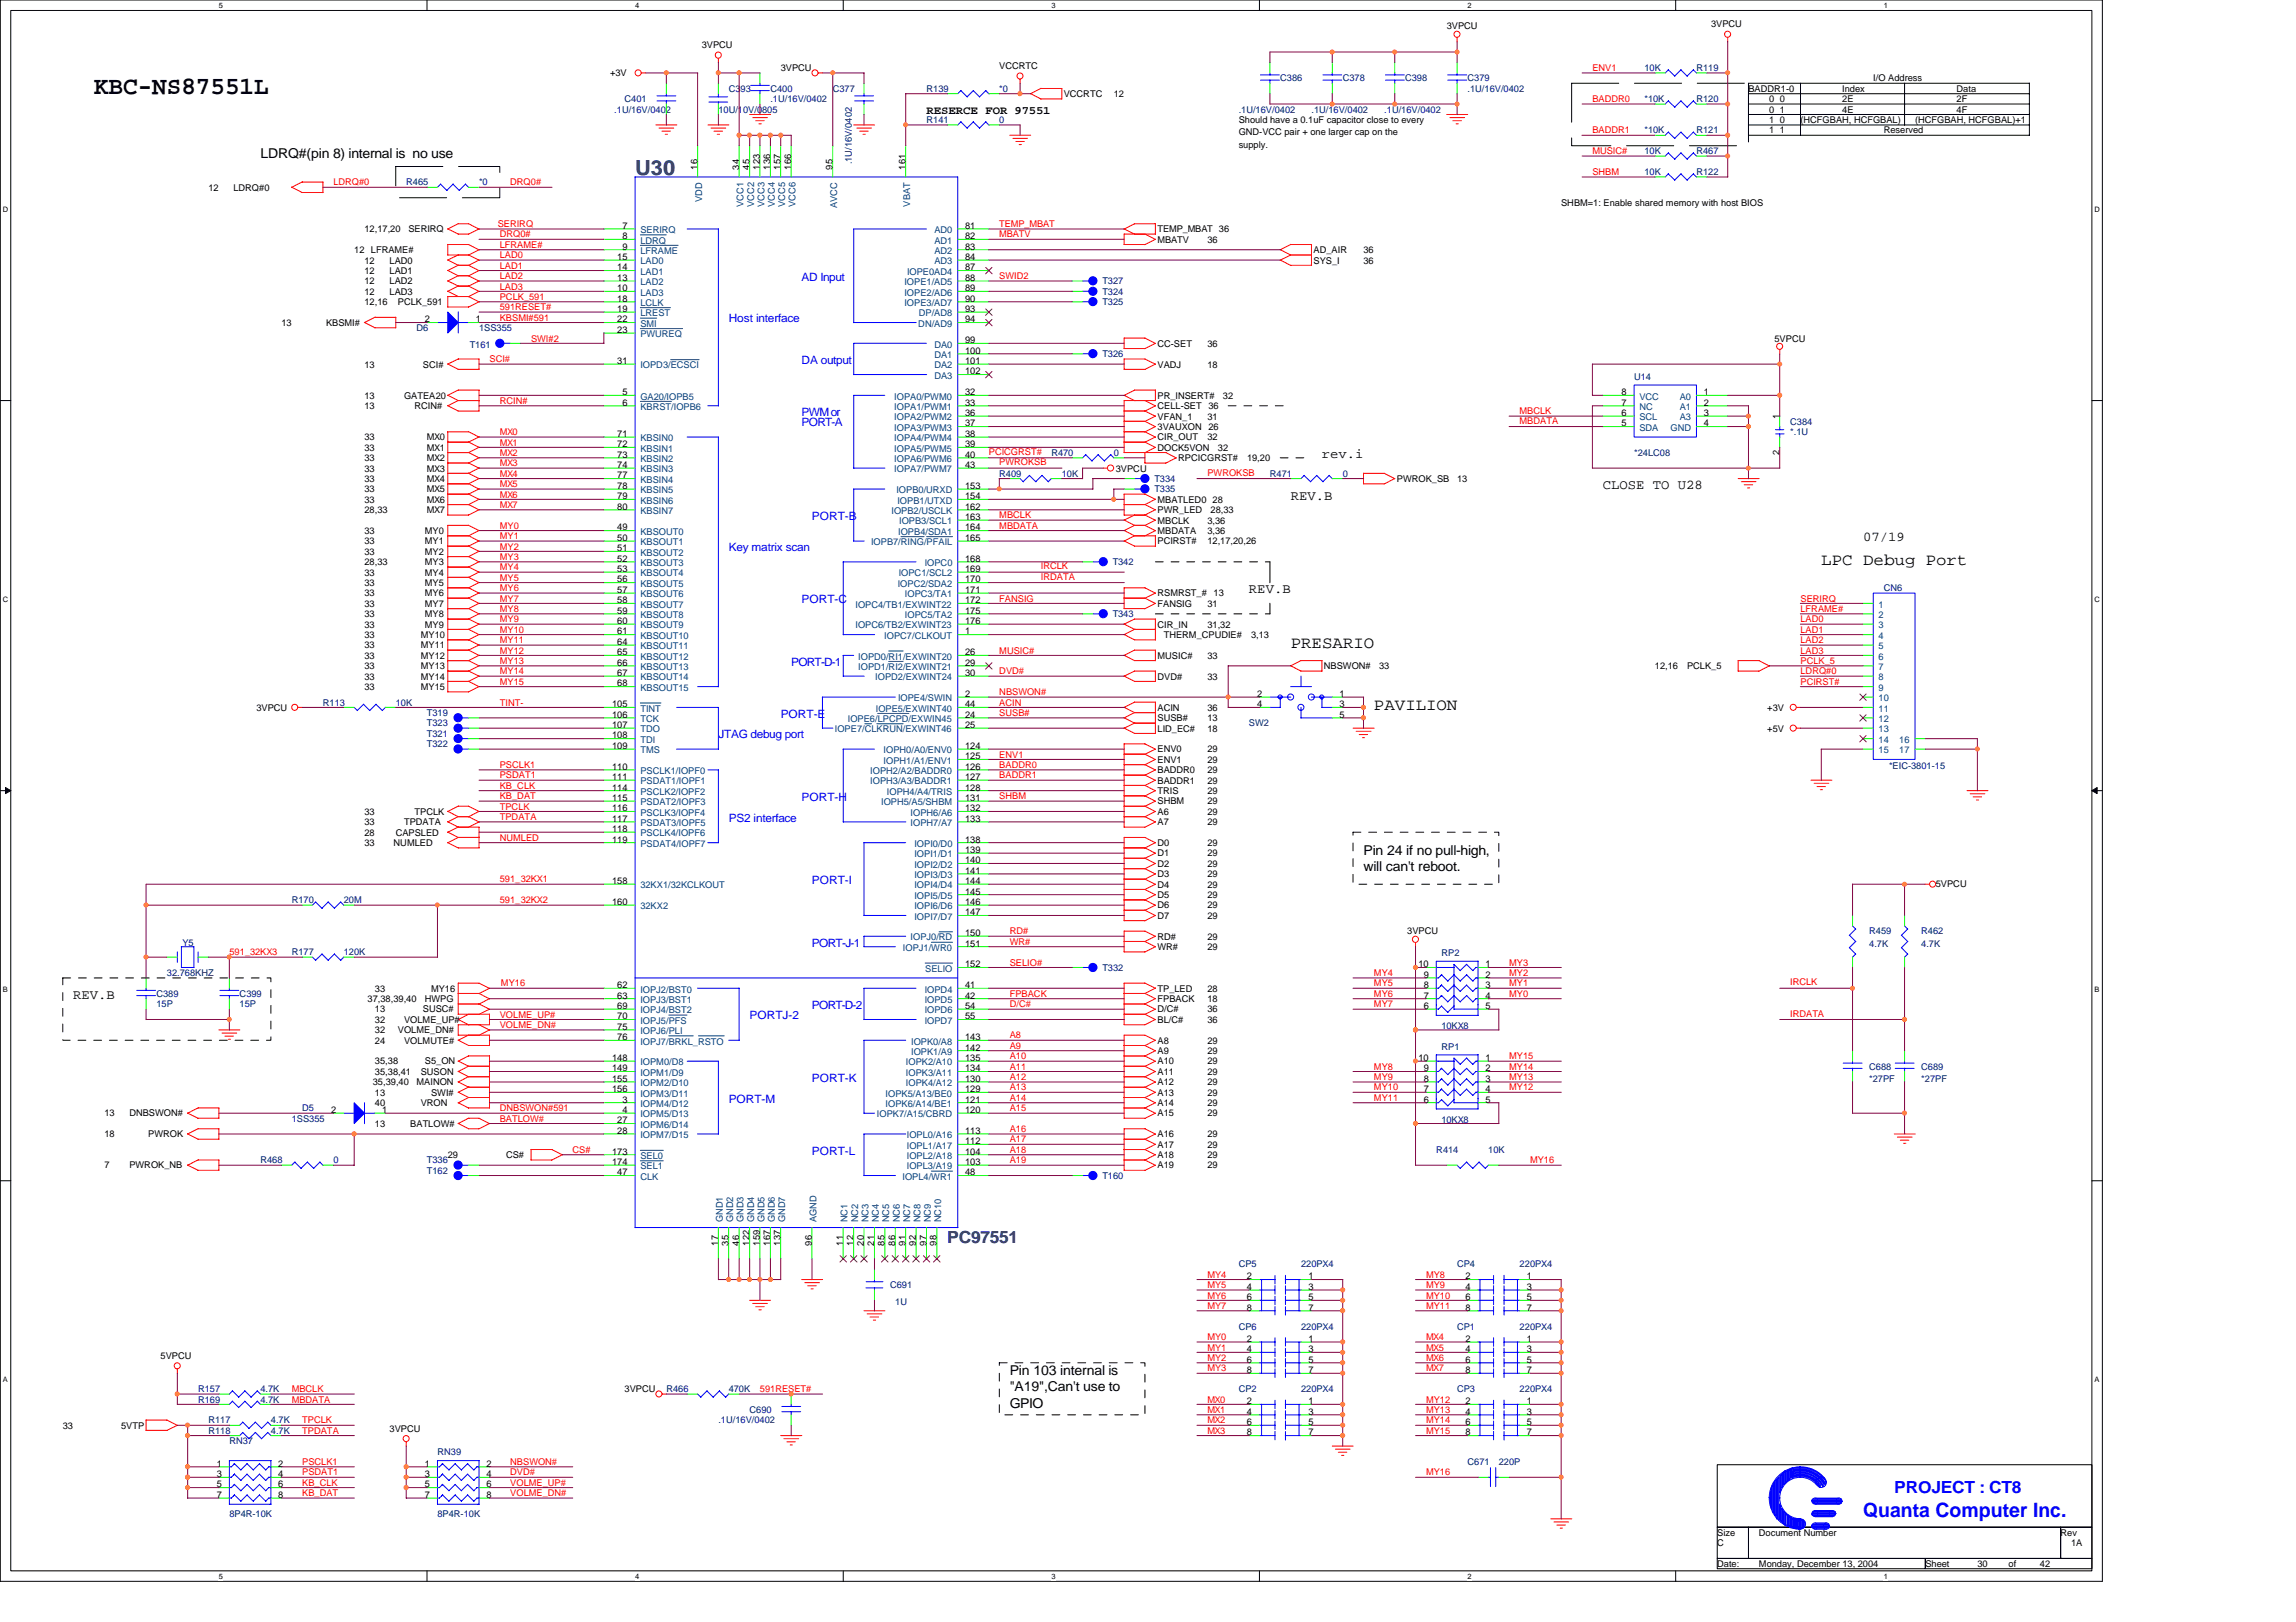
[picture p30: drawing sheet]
<svg xmlns="http://www.w3.org/2000/svg" width="297mm" height="210mm" viewBox="0 0 297 210" stroke-linecap="round" stroke-linejoin="round" font-family="sans-serif">
<defs><g id="words">
<text font-size="3.2" x="12.2" y="12.1">KBC-NS87551L</text>
<text font-size="2.7" fill="#000080" x="82.2" y="22.7">U30</text>
<text font-size="2.6" fill="#00f" x="241" y="196.3">Quanta Computer Inc.</text>
<g font-size="2.2">
<text x="235.6" y="73.1">LPC Debug Port</text>
<text x="167" y="83.8">PRESARIO</text>
<text x="177.8" y="91.9">PAVILION</text>
</g>
<text font-size="2.2" fill="#000080" x="122.6" y="160.9">PC97551</text>
<text font-size="2.2" fill="#00f" x="245.1" y="193.2">PROJECT : CT8</text>
<g font-size="1.8">
<text x="33.7" y="20.4">LDRQ#(pin 8) internal is no use</text>
<text x="171" y="59.3">rev.i</text>
<text x="167" y="64.7">REV.B</text>
<text x="207.4" y="63.3">CLOSE TO U28</text>
<text x="241" y="70">07/19</text>
<text x="161.6" y="76.8">REV.B</text>
<text x="176.4" y="110.6">Pin 24 if no pull-high,</text>
<text x="176.4" y="112.7">will can't reboot.</text>
<text x="9.5" y="129.3">REV.B</text>
<text x="130.6" y="177.9">Pin 103 internal is</text>
<text x="130.6" y="180">&quot;A19&quot;,Can't use to</text>
<text x="130.6" y="182.2">GPIO</text>
</g>
<text font-size="1.5" x="119.9" y="14.7">RESERCE FOR 97551</text>
<g font-size="1.5" fill="#00f">
<text x="94.3" y="41.7">Host interface</text>
<text x="103.7" y="36.3">AD Input</text>
<text x="103.7" y="47.1">DA output</text>
<text x="103.7" y="53.8">PWM or</text>
<text x="103.7" y="55.2">PORT-A</text>
<text x="94.3" y="71.4">Key matrix scan</text>
<text x="105" y="67.3">PORT-B</text>
<text x="103.7" y="78.1">PORT-C</text>
<text x="102.4" y="86.1">PORT-D-1</text>
<text x="92.9" y="95.6">JTAG debug port</text>
<text x="101" y="92.9">PORT-E</text>
<text x="94.3" y="106.3">PS2 interface</text>
<text x="103.7" y="103.7">PORT-H</text>
<text x="105" y="114.4">PORT-I</text>
<text x="105" y="122.5">PORT-J-1</text>
<text x="97" y="131.9">PORTJ-2</text>
<text x="105" y="130.6">PORT-D-2</text>
<text x="94.3" y="142.7">PORT-M</text>
<text x="105" y="140">PORT-K</text>
<text x="105" y="149.4">PORT-L</text>
</g>
<g font-size="1.2">
<text x="187.2" y="3.8">3VPCU</text>
<text x="221.4" y="3.5">3VPCU</text>
<text x="78.9" y="9.9">+3V</text>
<text x="90.8" y="6.2">3VPCU</text>
<text x="101" y="9.2">3VPCU</text>
<text x="129.3" y="8.9">VCCRTC</text>
<text x="226.2" y="11.9">BADDR1-0</text>
<text x="238.3" y="11.9">Index</text>
<text x="242.4" y="10.5">I/O Address</text>
<text x="253.1" y="11.9">Data</text>
<text x="137.6" y="12.6">VCCRTC</text>
<text x="144.1" y="12.6">12</text>
<text x="160.2" y="15.9">Should have a 0.1uF capacitor close to every</text>
<text x="160.2" y="17.5">GND-VCC pair + one larger cap on the</text>
<text x="228.9" y="17.3">1</text>
<text x="228.9" y="15.9">1</text>
<text x="228.9" y="13.2">0</text>
<text x="228.9" y="14.6">0</text>
<text x="230.2" y="13.2">0</text>
<text x="230.2" y="14.6">1</text>
<text x="230.2" y="15.9">0</text>
<text x="230.2" y="17.3">1</text>
<text x="232.9" y="15.9">(HCFGBAH, HCFGBAL)</text>
<text x="238.3" y="14.6">4E</text>
<text x="238.3" y="13.2">2E</text>
<text x="243.7" y="17.3">Reserved</text>
<text x="247.8" y="15.9">(HCFGBAH, HCFGBAL)+1</text>
<text x="253.1" y="13.2">2F</text>
<text x="253.1" y="14.6">4F</text>
<text x="90.2" y="21.9" transform="rotate(-90 90.2 21.9)">16</text>
<text x="95.6" y="21.9" transform="rotate(-90 95.6 21.9)">34</text>
<text x="97" y="21.9" transform="rotate(-90 97 21.9)">45</text>
<text x="98.3" y="21.9" transform="rotate(-90 98.3 21.9)">123</text>
<text x="99.6" y="21.9" transform="rotate(-90 99.6 21.9)">136</text>
<text x="101" y="21.9" transform="rotate(-90 101 21.9)">157</text>
<text x="102.3" y="21.9" transform="rotate(-90 102.3 21.9)">166</text>
<text x="107.7" y="21.9" transform="rotate(-90 107.7 21.9)">95</text>
<text x="117.2" y="21.9" transform="rotate(-90 117.2 21.9)">161</text>
<text x="160.2" y="19.1">supply.</text>
<text x="27" y="24.7">12</text>
<text x="30.2" y="24.7">LDRQ#0</text>
<text x="80.5" y="29.6">7</text>
<text x="124.9" y="29.6">81</text>
<text x="202" y="26.7">SHBM=1: Enable shared memory with host BIOS</text>
<text x="45.8" y="32.7">12 LFRAME#</text>
<text x="47.2" y="30.1">12,17,20</text>
<text x="47.2" y="34.1">12</text>
<text x="47.2" y="35.4">12</text>
<text x="50.4" y="34.1">LAD0</text>
<text x="50.4" y="35.4">LAD1</text>
<text x="52.8" y="30.1">SERIRQ</text>
<text x="79.9" y="33.6">15</text>
<text x="79.9" y="35">14</text>
<text x="80.5" y="32.3">9</text>
<text x="80.5" y="30.9">8</text>
<text x="124.9" y="30.9">82</text>
<text x="124.9" y="32.3">83</text>
<text x="124.9" y="33.6">84</text>
<text x="124.9" y="35">87</text>
<text x="149.8" y="30.1">TEMP_MBAT 36</text>
<text x="149.8" y="31.4">MBATV</text>
<text x="156.2" y="31.4">36</text>
<text x="169.9" y="32.7">AD_AIR</text>
<text x="169.9" y="34.1">SYS_I</text>
<text x="176.4" y="32.7">36</text>
<text x="176.4" y="34.1">36</text>
<text x="47.2" y="39.5">12,16</text>
<text x="47.2" y="36.8">12</text>
<text x="47.2" y="38.1">12</text>
<text x="50.4" y="36.8">LAD2</text>
<text x="50.4" y="38.1">LAD3</text>
<text x="51.5" y="39.5">PCLK_591</text>
<text x="55" y="41.7">2</text>
<text x="61.6" y="41.7">1</text>
<text x="79.9" y="36.3">13</text>
<text x="79.9" y="37.7">10</text>
<text x="79.9" y="40.4">19</text>
<text x="79.9" y="39">18</text>
<text x="79.9" y="41.7">22</text>
<text x="124.9" y="36.3">88</text>
<text x="124.9" y="37.7">89</text>
<text x="124.9" y="39">90</text>
<text x="124.9" y="40.4">93</text>
<text x="124.9" y="41.7">94</text>
<text x="36.4" y="42.2">13</text>
<text x="42.2" y="42.2">KBSMI#</text>
<text x="47.2" y="47.6">13</text>
<text x="54.7" y="47.6">SCI#</text>
<text x="79.9" y="47.1">31</text>
<text x="79.9" y="43.1">23</text>
<text x="124.9" y="44.4">99</text>
<text x="124.9" y="45.8">100</text>
<text x="124.9" y="47.1">101</text>
<text x="149.8" y="44.9">CC-SET</text>
<text x="149.8" y="47.6">VADJ</text>
<text x="156.2" y="44.9">36</text>
<text x="156.2" y="47.6">18</text>
<text x="229.6" y="44.2">5VPCU</text>
<text x="47.2" y="51.6">13</text>
<text x="47.2" y="52.9">13</text>
<text x="52.3" y="51.6">GATEA20</text>
<text x="53.6" y="52.9">RCIN#</text>
<text x="80.5" y="51.1">5</text>
<text x="80.5" y="52.5">6</text>
<text x="124.9" y="48.5">102</text>
<text x="124.9" y="51.1">32</text>
<text x="124.9" y="52.5">33</text>
<text x="124.9" y="53.8">36</text>
<text x="149.8" y="51.6">PR_INSERT#</text>
<text x="149.8" y="52.9">CELL-SET</text>
<text x="156.3" y="52.9">36</text>
<text x="158.2" y="51.6">32</text>
<text x="209.8" y="53.8">6</text>
<text x="209.8" y="52.5">7</text>
<text x="209.8" y="51.1">8</text>
<text x="220.4" y="51.1">1</text>
<text x="220.4" y="52.5">2</text>
<text x="220.4" y="53.8">3</text>
<text x="47.2" y="59.7">33</text>
<text x="47.2" y="57">33</text>
<text x="47.2" y="58.3">33</text>
<text x="55.2" y="59.7">MX2</text>
<text x="55.2" y="57">MX0</text>
<text x="55.2" y="58.3">MX1</text>
<text x="79.9" y="56.5">71</text>
<text x="79.9" y="57.9">72</text>
<text x="79.9" y="59.2">73</text>
<text x="124.9" y="55.2">37</text>
<text x="124.9" y="56.5">38</text>
<text x="124.9" y="57.9">39</text>
<text x="124.9" y="59.2">40</text>
<text x="149.8" y="54.3">VFAN_1</text>
<text x="149.8" y="58.3">DOCK5VON</text>
<text x="149.8" y="57">CIR_OUT</text>
<text x="149.8" y="55.6">3VAUXON</text>
<text x="152.4" y="59.7">RPCICGRST#</text>
<text x="156.2" y="54.3">31</text>
<text x="156.2" y="57">32</text>
<text x="156.3" y="55.6">26</text>
<text x="157.6" y="58.3">32</text>
<text x="161.3" y="59.7">19,20</text>
<text x="209.8" y="55.2">5</text>
<text x="220.4" y="55.2">4</text>
<text x="230.2" y="58.9" transform="rotate(-90 230.2 58.9)">2</text>
<text x="230.2" y="54.3" transform="rotate(-90 230.2 54.3)">1</text>
<text x="47.2" y="63.7">33</text>
<text x="47.2" y="65">33</text>
<text x="47.2" y="62.4">33</text>
<text x="47.2" y="61">33</text>
<text x="55.2" y="63.7">MX5</text>
<text x="55.2" y="65">MX6</text>
<text x="55.2" y="62.4">MX4</text>
<text x="55.2" y="61">MX3</text>
<text x="79.9" y="60.6">74</text>
<text x="79.9" y="61.9">77</text>
<text x="79.9" y="63.3">78</text>
<text x="79.9" y="64.6">79</text>
<text x="79.9" y="66">80</text>
<text x="124.9" y="60.6">43</text>
<text x="124.9" y="63.3">153</text>
<text x="124.9" y="64.6">154</text>
<text x="124.9" y="66">162</text>
<text x="144.4" y="61">3VPCU</text>
<text x="149.8" y="65">MBATLED0 28</text>
<text x="180.7" y="62.4">PWROK_SB</text>
<text x="188.5" y="62.4">13</text>
<text x="47.2" y="71.8">33</text>
<text x="47.2" y="70.4">33</text>
<text x="47.2" y="69.1">33</text>
<text x="47.2" y="66.4">28,33</text>
<text x="55" y="71.8">MY2</text>
<text x="55" y="70.4">MY1</text>
<text x="55" y="69.1">MY0</text>
<text x="55.2" y="66.4">MX7</text>
<text x="79.9" y="68.6">49</text>
<text x="79.9" y="70">50</text>
<text x="79.9" y="71.3">51</text>
<text x="124.9" y="67.3">163</text>
<text x="124.9" y="68.6">164</text>
<text x="124.9" y="70">165</text>
<text x="149.8" y="67.8">MBCLK</text>
<text x="149.8" y="69.1">MBDATA</text>
<text x="149.8" y="70.4">PCIRST#</text>
<text x="149.8" y="66.4">PWR_LED</text>
<text x="156.2" y="67.8">3,36</text>
<text x="156.2" y="70.4">12,17,20,26</text>
<text x="156.2" y="69.1">3,36</text>
<text x="156.6" y="66.4">28,33</text>
<text x="47.2" y="75.8">33</text>
<text x="47.2" y="77.2">33</text>
<text x="47.2" y="74.5">33</text>
<text x="47.2" y="73.1">28,33</text>
<text x="55" y="75.8">MY5</text>
<text x="55" y="77.2">MY6</text>
<text x="55" y="74.5">MY4</text>
<text x="55" y="73.1">MY3</text>
<text x="79.9" y="72.7">52</text>
<text x="79.9" y="74">53</text>
<text x="79.9" y="75.4">56</text>
<text x="79.9" y="76.7">57</text>
<text x="124.9" y="72.7">168</text>
<text x="124.9" y="74">169</text>
<text x="124.9" y="75.4">170</text>
<text x="124.9" y="76.7">171</text>
<text x="149.8" y="77.2">RSMRST_#</text>
<text x="157" y="77.2">13</text>
<text x="47.2" y="83.9">33</text>
<text x="47.2" y="82.5">33</text>
<text x="47.2" y="79.9">33</text>
<text x="47.2" y="81.2">33</text>
<text x="47.2" y="78.5">33</text>
<text x="54.4" y="83.9">MY11</text>
<text x="54.4" y="82.5">MY10</text>
<text x="55" y="79.9">MY8</text>
<text x="55" y="81.2">MY9</text>
<text x="55" y="78.5">MY7</text>
<text x="79.9" y="78.1">58</text>
<text x="79.9" y="79.4">59</text>
<text x="79.9" y="80.8">60</text>
<text x="79.9" y="82.1">61</text>
<text x="79.9" y="83.5">64</text>
<text x="124.9" y="78.1">172</text>
<text x="124.9" y="79.4">175</text>
<text x="124.9" y="80.8">176</text>
<text x="124.9" y="82.1">1</text>
<text x="149.8" y="78.5">FANSIG</text>
<text x="149.8" y="81.2">CIR_IN</text>
<text x="150.6" y="82.5">THERM_CPUDIE#</text>
<text x="156.2" y="81.2">31,32</text>
<text x="156.2" y="78.5">31</text>
<text x="161.9" y="82.5">3,13</text>
<text x="47.2" y="89.3">33</text>
<text x="47.2" y="85.2">33</text>
<text x="47.2" y="87.9">33</text>
<text x="47.2" y="86.6">33</text>
<text x="54.4" y="89.3">MY15</text>
<text x="54.4" y="85.2">MY12</text>
<text x="54.4" y="87.9">MY14</text>
<text x="54.4" y="86.6">MY13</text>
<text x="79.9" y="84.8">65</text>
<text x="79.9" y="86.1">66</text>
<text x="79.9" y="87.5">67</text>
<text x="79.9" y="88.8">68</text>
<text x="124.9" y="84.8">26</text>
<text x="124.9" y="86.1">29</text>
<text x="124.9" y="87.5">30</text>
<text x="149.8" y="85.2">MUSIC#</text>
<text x="149.8" y="87.9">DVD#</text>
<text x="156.2" y="87.9">33</text>
<text x="156.2" y="85.2">33</text>
<text x="171.3" y="86.6">NBSWON#</text>
<text x="178.4" y="86.6">33</text>
<text x="214.1" y="86.6">12,16</text>
<text x="218.3" y="86.6">PCLK_5</text>
<text x="33.2" y="92">3VPCU</text>
<text x="79.2" y="92.9">106</text>
<text x="79.2" y="95.6">108</text>
<text x="79.2" y="94.2">107</text>
<text x="79.2" y="91.5">105</text>
<text x="124.9" y="90.2">2</text>
<text x="124.9" y="91.5">44</text>
<text x="124.9" y="92.9">24</text>
<text x="124.9" y="94.2">25</text>
<text x="149.8" y="93.3">SUSB#</text>
<text x="149.8" y="92">ACIN</text>
<text x="149.8" y="94.7">LID_EC#</text>
<text x="156.2" y="94.7">18</text>
<text x="156.2" y="93.3">13</text>
<text x="156.2" y="92">36</text>
<text x="162.7" y="91.5">4</text>
<text x="162.7" y="90.2">2</text>
<text x="173.3" y="90.2">1</text>
<text x="173.3" y="91.5">3</text>
<text x="173.3" y="92.9">5</text>
<text x="228.6" y="92">+3V</text>
<text x="228.6" y="94.7">+5V</text>
<text x="79.2" y="96.9">109</text>
<text x="79.2" y="99.6">110</text>
<text x="79.2" y="100.9">111</text>
<text x="124.9" y="96.9">124</text>
<text x="124.9" y="98.3">125</text>
<text x="124.9" y="99.6">126</text>
<text x="124.9" y="100.9">127</text>
<text x="149.8" y="97.4">ENV0</text>
<text x="149.8" y="98.7">ENV1</text>
<text x="149.8" y="100.1">BADDR0</text>
<text x="149.8" y="101.4">BADDR1</text>
<text x="156.2" y="100.1">29</text>
<text x="156.2" y="101.4">29</text>
<text x="156.2" y="97.4">29</text>
<text x="156.2" y="98.7">29</text>
<text x="47.2" y="106.8">33</text>
<text x="47.2" y="105.4">33</text>
<text x="52.3" y="106.8">TPDATA</text>
<text x="53.6" y="105.4">TPCLK</text>
<text x="79.2" y="102.3">114</text>
<text x="79.2" y="103.7">115</text>
<text x="79.2" y="105">116</text>
<text x="79.2" y="106.3">117</text>
<text x="79.2" y="107.7">118</text>
<text x="124.9" y="102.3">128</text>
<text x="124.9" y="103.7">131</text>
<text x="124.9" y="105">132</text>
<text x="124.9" y="106.3">133</text>
<text x="149.8" y="102.7">TRIS</text>
<text x="149.8" y="104.1">SHBM</text>
<text x="149.8" y="105.4">A6</text>
<text x="149.8" y="106.8">A7</text>
<text x="156.2" y="104.1">29</text>
<text x="156.2" y="105.4">29</text>
<text x="156.2" y="106.8">29</text>
<text x="156.2" y="102.7">29</text>
<text x="47.2" y="108.1">28</text>
<text x="47.2" y="109.5">33</text>
<text x="50.9" y="109.5">NUMLED</text>
<text x="51.2" y="108.1">CAPSLED</text>
<text x="79.2" y="109">119</text>
<text x="124.9" y="109">138</text>
<text x="124.9" y="110.4">139</text>
<text x="124.9" y="111.7">140</text>
<text x="124.9" y="113.1">141</text>
<text x="149.8" y="110.8">D1</text>
<text x="149.8" y="109.5">D0</text>
<text x="149.8" y="113.5">D3</text>
<text x="149.8" y="112.2">D2</text>
<text x="156.2" y="110.8">29</text>
<text x="156.2" y="109.5">29</text>
<text x="156.2" y="113.5">29</text>
<text x="156.2" y="112.2">29</text>
<text x="79.2" y="114.4">158</text>
<text x="79.2" y="117.1">160</text>
<text x="124.9" y="114.4">144</text>
<text x="124.9" y="115.8">145</text>
<text x="124.9" y="117.1">146</text>
<text x="124.9" y="118.4">147</text>
<text x="149.8" y="116.2">D5</text>
<text x="149.8" y="117.6">D6</text>
<text x="149.8" y="114.9">D4</text>
<text x="149.8" y="118.9">D7</text>
<text x="156.2" y="116.2">29</text>
<text x="156.2" y="117.6">29</text>
<text x="156.2" y="114.9">29</text>
<text x="156.2" y="118.9">29</text>
<text x="250.4" y="114.7">5VPCU</text>
<text x="124.9" y="121.1">150</text>
<text x="124.9" y="122.5">151</text>
<text x="124.9" y="125.2">152</text>
<text x="149.8" y="122.9">WR#</text>
<text x="149.8" y="121.6">RD#</text>
<text x="156.2" y="121.6">29</text>
<text x="156.2" y="122.9">29</text>
<text x="182.1" y="120.9">3VPCU</text>
<text x="183.5" y="125.2">10</text>
<text x="192.2" y="125.2">1</text>
<text x="47.6" y="129.7">37,38,39,40</text>
<text x="48.5" y="131">13</text>
<text x="48.5" y="128.3">33</text>
<text x="54.7" y="131">SUSC#</text>
<text x="55" y="129.7">HWPG</text>
<text x="55.8" y="128.3">MY16</text>
<text x="79.9" y="127.9">62</text>
<text x="79.9" y="129.2">63</text>
<text x="79.9" y="130.6">69</text>
<text x="79.9" y="131.9">70</text>
<text x="124.9" y="127.9">41</text>
<text x="124.9" y="129.2">42</text>
<text x="124.9" y="130.6">54</text>
<text x="124.9" y="131.9">55</text>
<text x="149.8" y="131">D/C#</text>
<text x="149.8" y="128.3">TP_LED</text>
<text x="149.8" y="129.7">FPBACK</text>
<text x="156.2" y="131">36</text>
<text x="156.2" y="128.3">28</text>
<text x="156.2" y="129.7">18</text>
<text x="184.2" y="126.5">9</text>
<text x="184.2" y="127.9">8</text>
<text x="184.2" y="129.2">7</text>
<text x="184.2" y="130.6">6</text>
<text x="192.2" y="129.2">4</text>
<text x="192.2" y="127.9">3</text>
<text x="192.2" y="126.5">2</text>
<text x="192.2" y="130.6">5</text>
<text x="48.5" y="133.7">32</text>
<text x="48.5" y="137.8">35,38</text>
<text x="48.5" y="135.1">24</text>
<text x="48.5" y="132.4">32</text>
<text x="51.5" y="133.7">VOLME_DN#</text>
<text x="52.3" y="135.1">VOLMUTE#</text>
<text x="52.3" y="132.4">VOLME_UP#</text>
<text x="55" y="137.8">S5_ON</text>
<text x="79.2" y="137.3">148</text>
<text x="79.9" y="133.3">75</text>
<text x="79.9" y="134.6">76</text>
<text x="124.9" y="134.6">143</text>
<text x="124.9" y="136">142</text>
<text x="124.9" y="137.3">135</text>
<text x="149.8" y="132.4">BL/C#</text>
<text x="149.8" y="135.1">A8</text>
<text x="149.8" y="136.4">A9</text>
<text x="149.8" y="137.8">A10</text>
<text x="156.2" y="132.4">36</text>
<text x="156.2" y="137.8">29</text>
<text x="156.2" y="135.1">29</text>
<text x="156.2" y="136.4">29</text>
<text x="183.5" y="137.3">10</text>
<text x="192.2" y="137.3">1</text>
<text x="48.2" y="140.4">35,39,40</text>
<text x="48.5" y="139.1">35,38,41</text>
<text x="48.5" y="143.1">40</text>
<text x="48.5" y="141.8">13</text>
<text x="53.9" y="140.4">MAINON</text>
<text x="54.4" y="139.1">SUSON</text>
<text x="54.4" y="143.1">VRON</text>
<text x="55.8" y="141.8">SWI#</text>
<text x="79.2" y="138.6">149</text>
<text x="79.2" y="140">155</text>
<text x="79.2" y="141.3">156</text>
<text x="80.5" y="142.7">3</text>
<text x="124.9" y="138.6">134</text>
<text x="124.9" y="140">130</text>
<text x="124.9" y="141.3">129</text>
<text x="124.9" y="142.7">121</text>
<text x="149.8" y="141.8">A13</text>
<text x="149.8" y="140.4">A12</text>
<text x="149.8" y="143.1">A14</text>
<text x="149.8" y="139.1">A11</text>
<text x="156.2" y="141.8">29</text>
<text x="156.2" y="140.4">29</text>
<text x="156.2" y="143.1">29</text>
<text x="156.2" y="139.1">29</text>
<text x="184.2" y="138.6">9</text>
<text x="184.2" y="140">8</text>
<text x="184.2" y="141.3">7</text>
<text x="184.2" y="142.7">6</text>
<text x="192.2" y="141.3">4</text>
<text x="192.2" y="140">3</text>
<text x="192.2" y="138.6">2</text>
<text x="192.2" y="142.7">5</text>
<text x="13.5" y="144.5">13</text>
<text x="13.5" y="147.2">18</text>
<text x="16.7" y="144.5">DNBSWON#</text>
<text x="19.2" y="147.2">PWROK</text>
<text x="42.8" y="144">2</text>
<text x="48.5" y="145.8">13</text>
<text x="49.5" y="144">1</text>
<text x="53.1" y="145.8">BATLOW#</text>
<text x="57.9" y="149.9">29</text>
<text x="65.5" y="149.9">CS#</text>
<text x="79.2" y="149.4">173</text>
<text x="79.9" y="145.4">27</text>
<text x="79.9" y="146.7">28</text>
<text x="80.5" y="144">4</text>
<text x="124.9" y="144">120</text>
<text x="124.9" y="146.7">113</text>
<text x="124.9" y="148.1">112</text>
<text x="124.9" y="149.4">104</text>
<text x="149.8" y="144.5">A15</text>
<text x="149.8" y="148.5">A17</text>
<text x="149.8" y="147.2">A16</text>
<text x="149.8" y="149.9">A18</text>
<text x="156.2" y="144.5">29</text>
<text x="156.2" y="148.5">29</text>
<text x="156.2" y="147.2">29</text>
<text x="156.2" y="149.9">29</text>
<text x="13.5" y="151.2">7</text>
<text x="16.7" y="151.2">PWROK_NB</text>
<text x="79.2" y="150.8">174</text>
<text x="79.9" y="152.1">47</text>
<text x="124.9" y="150.8">103</text>
<text x="124.9" y="152.1">48</text>
<text x="149.8" y="151.2">A19</text>
<text x="156.2" y="151.2">29</text>
<text x="92.9" y="161.2" transform="rotate(-90 92.9 161.2)">17</text>
<text x="94.3" y="161.2" transform="rotate(-90 94.3 161.2)">35</text>
<text x="95.6" y="161.2" transform="rotate(-90 95.6 161.2)">46</text>
<text x="97" y="161.2" transform="rotate(-90 97 161.2)">122</text>
<text x="98.3" y="161.2" transform="rotate(-90 98.3 161.2)">159</text>
<text x="99.6" y="161.2" transform="rotate(-90 99.6 161.2)">167</text>
<text x="101" y="161.2" transform="rotate(-90 101 161.2)">137</text>
<text x="105" y="161.2" transform="rotate(-90 105 161.2)">96</text>
<text x="109.1" y="161.2" transform="rotate(-90 109.1 161.2)">11</text>
<text x="110.4" y="161.2" transform="rotate(-90 110.4 161.2)">12</text>
<text x="111.8" y="161.2" transform="rotate(-90 111.8 161.2)">20</text>
<text x="113.1" y="161.2" transform="rotate(-90 113.1 161.2)">21</text>
<text x="114.4" y="161.2" transform="rotate(-90 114.4 161.2)">85</text>
<text x="115.8" y="161.2" transform="rotate(-90 115.8 161.2)">86</text>
<text x="117.2" y="161.2" transform="rotate(-90 117.2 161.2)">91</text>
<text x="118.5" y="161.2" transform="rotate(-90 118.5 161.2)">92</text>
<text x="119.8" y="161.2" transform="rotate(-90 119.8 161.2)">97</text>
<text x="121.2" y="161.2" transform="rotate(-90 121.2 161.2)">98</text>
<text x="161.3" y="166.9">4</text>
<text x="161.3" y="165.6">2</text>
<text x="169.3" y="165.6">1</text>
<text x="169.3" y="166.9">3</text>
<text x="189.6" y="166.9">4</text>
<text x="189.6" y="165.6">2</text>
<text x="197.5" y="165.6">1</text>
<text x="197.5" y="166.9">3</text>
<text x="161.3" y="173.7">2</text>
<text x="161.3" y="169.6">8</text>
<text x="161.3" y="168.3">6</text>
<text x="169.3" y="173.7">1</text>
<text x="169.3" y="168.3">5</text>
<text x="169.3" y="169.6">7</text>
<text x="189.6" y="169.6">8</text>
<text x="189.6" y="168.3">6</text>
<text x="189.6" y="173.7">2</text>
<text x="197.5" y="168.3">5</text>
<text x="197.5" y="169.6">7</text>
<text x="197.5" y="173.7">1</text>
<text x="20.8" y="175.9">5VPCU</text>
<text x="161.3" y="177.7">8</text>
<text x="161.3" y="176.3">6</text>
<text x="161.3" y="175">4</text>
<text x="169.3" y="175">3</text>
<text x="169.3" y="176.3">5</text>
<text x="169.3" y="177.7">7</text>
<text x="189.6" y="177.7">8</text>
<text x="189.6" y="176.3">6</text>
<text x="189.6" y="175">4</text>
<text x="197.5" y="175">3</text>
<text x="197.5" y="176.3">5</text>
<text x="197.5" y="177.7">7</text>
<text x="8.1" y="184.9">33</text>
<text x="15.7" y="184.9">5VTP</text>
<text x="50.4" y="185.3">3VPCU</text>
<text x="80.8" y="180.1">3VPCU</text>
<text x="161.3" y="185.8">8</text>
<text x="161.3" y="184.4">6</text>
<text x="161.3" y="183.1">4</text>
<text x="161.3" y="181.7">2</text>
<text x="169.3" y="181.7">1</text>
<text x="169.3" y="183.1">3</text>
<text x="169.3" y="184.4">5</text>
<text x="169.3" y="185.8">7</text>
<text x="189.6" y="185.8">8</text>
<text x="189.6" y="184.4">6</text>
<text x="189.6" y="183.1">4</text>
<text x="189.6" y="181.7">2</text>
<text x="197.5" y="181.7">1</text>
<text x="197.5" y="183.1">3</text>
<text x="197.5" y="184.4">5</text>
<text x="197.5" y="185.8">7</text>
<text x="28" y="189.8">1</text>
<text x="28" y="191.2">3</text>
<text x="36" y="191.2">4</text>
<text x="36" y="189.8">2</text>
<text x="55" y="189.8">1</text>
<text x="55" y="191.2">3</text>
<text x="62.9" y="191.2">4</text>
<text x="62.9" y="189.8">2</text>
<text x="28" y="192.5">5</text>
<text x="28" y="193.8">7</text>
<text x="36" y="193.8">8</text>
<text x="36" y="192.5">6</text>
<text x="55" y="192.5">5</text>
<text x="55" y="193.8">7</text>
<text x="62.9" y="193.8">8</text>
<text x="62.9" y="192.5">6</text>
<text x="222.2" y="198.7">Size</text>
<text x="222.2" y="202.8">Date:</text>
<text x="222.2" y="200.1">C</text>
<text x="227.6" y="198.7">Document Number</text>
<text x="227.6" y="202.8">Monday, December 13, 2004</text>
<text x="249.1" y="202.8">Sheet</text>
<text x="255.8" y="202.8">30</text>
<text x="259.9" y="202.8">of</text>
<text x="263.9" y="202.8">42</text>
<text x="266.6" y="198.7">Rev</text>
<text x="267.9" y="200.1">1A</text>
</g>
<g font-size="1.2" fill="#000080">
<text x="94.3" y="11.9">C393</text>
<text x="99.7" y="11.9">C400</text>
<text x="107.7" y="11.9">C377</text>
<text x="119.9" y="11.9">R139</text>
<text x="129.3" y="11.9">*0</text>
<text x="165.6" y="10.5">C386</text>
<text x="173.7" y="10.5">C378</text>
<text x="181.8" y="10.5">C398</text>
<text x="189.9" y="10.5">C379</text>
<text x="189.9" y="11.9">.1U/16V/0402</text>
<text x="212.7" y="9.2">10K</text>
<text x="219.5" y="9.2">R119</text>
<text x="79.5" y="14.6">.1U/16V/0402</text>
<text x="80.8" y="13.2">C401</text>
<text x="92.9" y="14.6">10U/10V/0805</text>
<text x="99.7" y="13.2">.1U/16V/0402</text>
<text x="119.9" y="15.9">R141</text>
<text x="129.3" y="15.9">0</text>
<text x="160.2" y="14.6">.1U/16V/0402</text>
<text x="169.7" y="14.6">.1U/16V/0402</text>
<text x="179.1" y="14.6">.1U/16V/0402</text>
<text x="212.7" y="13.2">*10K</text>
<text x="212.7" y="17.3">*10K</text>
<text x="219.5" y="13.2">R120</text>
<text x="219.5" y="17.3">R121</text>
<text x="110.2" y="21.3" transform="rotate(-90 110.2 21.3)">.1U/16V/0402</text>
<text x="212.7" y="20">10K</text>
<text x="212.7" y="22.6">10K</text>
<text x="219.5" y="20">R467</text>
<text x="219.5" y="22.6">R122</text>
<text x="52.6" y="24">R465</text>
<text x="62" y="24">*0</text>
<text x="142.6" y="36.8">T327</text>
<text x="142.6" y="38.1">T324</text>
<text x="142.6" y="39.5">T325</text>
<text x="53.9" y="42.8">D6</text>
<text x="60.8" y="45">T161</text>
<text x="62" y="42.8">1SS355</text>
<text x="142.6" y="46.2">T326</text>
<text x="211.4" y="49.2">U14</text>
<text x="136" y="59">R470</text>
<text x="144.1" y="59">0</text>
<text x="211.4" y="59">*24LC08</text>
<text x="231.6" y="54.9">C384</text>
<text x="231.6" y="56.3">*.1U</text>
<text x="129.3" y="61.7">R409</text>
<text x="137.4" y="61.7">10K</text>
<text x="149.3" y="63.7">T335</text>
<text x="149.3" y="62.4">T334</text>
<text x="164.3" y="61.7">R471</text>
<text x="173.7" y="61.7">0</text>
<text x="144" y="73.1">T342</text>
<text x="243.7" y="76.5">CN6</text>
<text x="144" y="79.9">T343</text>
<text x="41.8" y="91.3">R113</text>
<text x="51.2" y="91.3">10K</text>
<text x="55.2" y="95.3">T321</text>
<text x="55.2" y="92.6">T319</text>
<text x="55.2" y="94">T323</text>
<text x="161.6" y="94">SW2</text>
<text x="55.2" y="96.7">T322</text>
<text x="244.4" y="99.5">*EIC-3801-15</text>
<text x="37.7" y="116.9">R170</text>
<text x="44.5" y="116.9">20M</text>
<text x="23.6" y="122.4">Y5</text>
<text x="37.7" y="123.6">R177</text>
<text x="44.5" y="123.6">120K</text>
<text x="142.6" y="125.6">T332</text>
<text x="186.5" y="123.7">RP2</text>
<text x="241.8" y="120.9">R459</text>
<text x="241.8" y="122.5">4.7K</text>
<text x="248.6" y="120.9">R462</text>
<text x="248.6" y="122.5">4.7K</text>
<text x="20.2" y="129">C389</text>
<text x="20.2" y="130.3">15P</text>
<text x="21.6" y="126.3">32.768KHZ</text>
<text x="31" y="129">C399</text>
<text x="31" y="130.3">15P</text>
<text x="186.5" y="133.2">10KX8</text>
<text x="186.5" y="135.9">RP1</text>
<text x="39.1" y="143.8">D5</text>
<text x="241.8" y="138.4">C688</text>
<text x="241.8" y="140">*27PF</text>
<text x="248.6" y="138.4">C689</text>
<text x="248.6" y="140">*27PF</text>
<text x="37.7" y="145.2">1SS355</text>
<text x="185.8" y="149.2">R414</text>
<text x="186.5" y="145.3">10KX8</text>
<text x="192.5" y="149.2">10K</text>
<text x="33.7" y="150.5">R468</text>
<text x="43.1" y="150.5">0</text>
<text x="55.2" y="150.5">T336</text>
<text x="55.2" y="151.9">T162</text>
<text x="142.6" y="152.5">T160</text>
<text x="115.1" y="166.7">C691</text>
<text x="160.2" y="164">CP5</text>
<text x="168.3" y="164">220PX4</text>
<text x="188.5" y="164">CP4</text>
<text x="196.6" y="164">220PX4</text>
<text x="115.8" y="168.8">1U</text>
<text x="160.2" y="172.1">CP6</text>
<text x="168.3" y="172.1">220PX4</text>
<text x="188.5" y="172.1">CP1</text>
<text x="196.6" y="172.1">220PX4</text>
<text x="25.6" y="180.1">R157</text>
<text x="25.6" y="181.5">R169</text>
<text x="27" y="184.2">R117</text>
<text x="27" y="185.5">R118</text>
<text x="33.7" y="180.1">4.7K</text>
<text x="33.7" y="181.5">4.7K</text>
<text x="35" y="184.2">4.7K</text>
<text x="35" y="185.5">4.7K</text>
<text x="86.2" y="180.1">R466</text>
<text x="92.9" y="184.2">.1U/16V/0402</text>
<text x="94.3" y="180.1">470K</text>
<text x="97" y="182.8">C690</text>
<text x="160.2" y="180.1">CP2</text>
<text x="168.3" y="180.1">220PX4</text>
<text x="188.5" y="180.1">CP3</text>
<text x="196.6" y="180.1">220PX4</text>
<text x="29.7" y="186.9">RN37</text>
<text x="56.6" y="188.2">RN39</text>
<text x="189.9" y="189.6">C671</text>
<text x="193.9" y="189.6">220P</text>
<text x="29.7" y="196.3">8P4R-10K</text>
<text x="56.6" y="196.3">8P4R-10K</text>
</g>
<g font-size="1.2" fill="#f00">
<text x="206" y="9.2">ENV1</text>
<text x="206" y="17.3">BADDR1</text>
<text x="206" y="13.2">BADDR0</text>
<text x="206" y="20">MUSIC#</text>
<text x="206" y="22.6">SHBM</text>
<text x="43.1" y="24">LDRQ#0</text>
<text x="64.4" y="29.4">SERIRQ</text>
<text x="66" y="24">DRQ0#</text>
<text x="129.3" y="29.4">TEMP_MBAT</text>
<text x="64.7" y="32.1">LFRAME#</text>
<text x="64.7" y="34.8">LAD1</text>
<text x="64.7" y="33.4">LAD0</text>
<text x="64.7" y="30.7">DRQ0#</text>
<text x="129.3" y="30.7">MBATV</text>
<text x="64.7" y="41.5">KBSMI#591</text>
<text x="64.7" y="38.8">PCLK_591</text>
<text x="64.7" y="36.1">LAD2</text>
<text x="64.7" y="37.5">LAD3</text>
<text x="64.7" y="40.2">591RESET#</text>
<text x="129.3" y="36.1">SWID2</text>
<text x="63.3" y="46.9">SCI#</text>
<text x="68.7" y="44.2">SWI#2</text>
<text x="64.7" y="52.3">RCIN#</text>
<text x="196.6" y="53.6">MBCLK</text>
<text x="64.7" y="56.3">MX0</text>
<text x="64.7" y="57.7">MX1</text>
<text x="64.7" y="59">MX2</text>
<text x="127.9" y="58.9">PCICGRST#</text>
<text x="196.6" y="54.8">MBDATA</text>
<text x="64.7" y="64.4">MX6</text>
<text x="64.7" y="60.3">MX3</text>
<text x="64.7" y="61.7">MX4</text>
<text x="64.7" y="65.7">MX7</text>
<text x="64.7" y="63">MX5</text>
<text x="129.3" y="60.2">PWROKSB</text>
<text x="156.2" y="61.6">PWROKSB</text>
<text x="64.7" y="71.1">MY2</text>
<text x="64.7" y="69.8">MY1</text>
<text x="64.7" y="68.4">MY0</text>
<text x="129.3" y="67.1">MBCLK</text>
<text x="129.3" y="68.4">MBDATA</text>
<text x="64.7" y="72.5">MY3</text>
<text x="64.7" y="77.9">MY7</text>
<text x="64.7" y="76.5">MY6</text>
<text x="64.7" y="73.8">MY4</text>
<text x="64.7" y="75.1">MY5</text>
<text x="129.3" y="77.9">FANSIG</text>
<text x="134.7" y="73.7">IRCLK</text>
<text x="134.7" y="75">IRDATA</text>
<text x="232.9" y="77.9">SERIRQ</text>
<text x="64.7" y="81.9">MY10</text>
<text x="64.7" y="83.2">MY11</text>
<text x="64.7" y="80.5">MY9</text>
<text x="64.7" y="79.2">MY8</text>
<text x="232.9" y="80.5">LAD0</text>
<text x="232.9" y="83.2">LAD2</text>
<text x="232.9" y="81.9">LAD1</text>
<text x="232.9" y="79.2">LFRAME#</text>
<text x="64.7" y="84.6">MY12</text>
<text x="64.7" y="87.3">MY14</text>
<text x="64.7" y="85.9">MY13</text>
<text x="64.7" y="88.6">MY15</text>
<text x="129.3" y="90">NBSWON#</text>
<text x="129.3" y="87.3">DVD#</text>
<text x="129.3" y="84.6">MUSIC#</text>
<text x="232.9" y="84.6">LAD3</text>
<text x="232.9" y="88.6">PCIRST#</text>
<text x="232.9" y="87.3">LDRQ#0</text>
<text x="232.9" y="85.9">PCLK_5</text>
<text x="64.7" y="91.3">TINT-</text>
<text x="129.3" y="92.6">SUSB#</text>
<text x="129.3" y="91.3">ACIN</text>
<text x="64.7" y="99.4">PSCLK1</text>
<text x="64.7" y="100.7">PSDAT1</text>
<text x="129.3" y="100.7">BADDR1</text>
<text x="129.3" y="98">ENV1</text>
<text x="129.3" y="99.4">BADDR0</text>
<text x="64.7" y="102.1">KB_CLK</text>
<text x="64.7" y="103.4">KB_DAT</text>
<text x="64.7" y="106.1">TPDATA</text>
<text x="64.7" y="104.8">TPCLK</text>
<text x="129.3" y="103.4">SHBM</text>
<text x="64.7" y="108.8">NUMLED</text>
<text x="64.7" y="116.9">591_32KX2</text>
<text x="64.7" y="114.2">591_32KX1</text>
<text x="29.7" y="123.6">591_32KX3</text>
<text x="130.6" y="122.3">WR#</text>
<text x="130.6" y="120.9">RD#</text>
<text x="130.6" y="125">SELIO#</text>
<text x="195.2" y="125">MY3</text>
<text x="64.7" y="131.7">VOLME_UP#</text>
<text x="64.8" y="127.7">MY16</text>
<text x="130.6" y="130.3">D/C#</text>
<text x="130.6" y="129">FPBACK</text>
<text x="177.8" y="126.3">MY4</text>
<text x="177.8" y="129">MY6</text>
<text x="177.8" y="130.3">MY7</text>
<text x="177.8" y="127.7">MY5</text>
<text x="195.2" y="127.7">MY1</text>
<text x="195.2" y="126.3">MY2</text>
<text x="195.2" y="129">MY0</text>
<text x="231.6" y="131.6">IRDATA</text>
<text x="231.6" y="127.5">IRCLK</text>
<text x="64.7" y="133">VOLME_DN#</text>
<text x="130.6" y="134.4">A8</text>
<text x="130.6" y="135.7">A9</text>
<text x="130.6" y="137.1">A10</text>
<text x="195.2" y="137.1">MY15</text>
<text x="64.7" y="143.8">DNBSWON#591</text>
<text x="130.6" y="143.8">A15</text>
<text x="130.6" y="138.4">A11</text>
<text x="130.6" y="142.5">A14</text>
<text x="130.6" y="139.8">A12</text>
<text x="130.6" y="141.1">A13</text>
<text x="177.8" y="138.4">MY8</text>
<text x="177.8" y="142.5">MY11</text>
<text x="177.8" y="139.8">MY9</text>
<text x="177.8" y="141.1">MY10</text>
<text x="195.2" y="141.1">MY12</text>
<text x="195.2" y="138.4">MY14</text>
<text x="195.2" y="139.8">MY13</text>
<text x="64.7" y="145.2">BATLOW#</text>
<text x="74.1" y="149.2">CS#</text>
<text x="130.6" y="146.5">A16</text>
<text x="130.6" y="147.8">A17</text>
<text x="130.6" y="149.2">A18</text>
<text x="130.6" y="150.5">A19</text>
<text x="197.9" y="150.5">MY16</text>
<text x="156.2" y="166.7">MY5</text>
<text x="156.2" y="165.4">MY4</text>
<text x="184.5" y="166.7">MY9</text>
<text x="184.5" y="165.4">MY8</text>
<text x="156.2" y="169.4">MY7</text>
<text x="156.2" y="173.4">MY0</text>
<text x="156.2" y="168">MY6</text>
<text x="184.5" y="173.4">MX4</text>
<text x="184.5" y="168">MY10</text>
<text x="184.5" y="169.4">MY11</text>
<text x="156.2" y="176.1">MY2</text>
<text x="156.2" y="177.5">MY3</text>
<text x="156.2" y="174.8">MY1</text>
<text x="184.5" y="177.5">MX7</text>
<text x="184.5" y="176.1">MX6</text>
<text x="184.5" y="174.8">MX5</text>
<text x="37.7" y="180.2">MBCLK</text>
<text x="37.7" y="181.5">MBDATA</text>
<text x="39.1" y="184.2">TPCLK</text>
<text x="39.1" y="185.5">TPDATA</text>
<text x="98.3" y="180.2">591RESET#</text>
<text x="156.2" y="182.8">MX1</text>
<text x="156.2" y="184.2">MX2</text>
<text x="156.2" y="181.5">MX0</text>
<text x="156.2" y="185.5">MX3</text>
<text x="184.5" y="182.8">MY13</text>
<text x="184.5" y="185.5">MY15</text>
<text x="184.5" y="184.2">MY14</text>
<text x="184.5" y="181.5">MY12</text>
<text x="39.1" y="190.9">PSDAT1</text>
<text x="39.1" y="189.6">PSCLK1</text>
<text x="66" y="189.6">NBSWON#</text>
<text x="66" y="190.9">DVD#</text>
<text x="184.5" y="190.9">MY16</text>
<text x="39.1" y="192.3">KB_CLK</text>
<text x="39.1" y="193.6">KB_DAT</text>
<text x="66" y="193.6">VOLME_DN#</text>
<text x="66" y="192.3">VOLME_UP#</text>
</g>
<g font-size="1.2" fill="#004080">
<text x="90.8" y="26.1" transform="rotate(-90 90.8 26.1)">VDD</text>
<text x="96.2" y="26.8" transform="rotate(-90 96.2 26.8)">VCC1</text>
<text x="97.6" y="26.8" transform="rotate(-90 97.6 26.8)">VCC2</text>
<text x="98.9" y="26.8" transform="rotate(-90 98.9 26.8)">VCC3</text>
<text x="100.2" y="26.8" transform="rotate(-90 100.2 26.8)">VCC4</text>
<text x="101.6" y="26.8" transform="rotate(-90 101.6 26.8)">VCC5</text>
<text x="102.9" y="26.8" transform="rotate(-90 102.9 26.8)">VCC6</text>
<text x="108.3" y="26.9" transform="rotate(-90 108.3 26.9)">AVCC</text>
<text x="117.7" y="26.7" transform="rotate(-90 117.7 26.7)">VBAT</text>
<text x="82.8" y="34.2">LAD0</text>
<text x="82.8" y="35.6">LAD1</text>
<text x="82.8" y="32.9">LFRAME</text>
<text x="82.8" y="30.2">SERIRQ</text>
<text x="82.8" y="31.5">LDRQ</text>
<text x="117.3" y="35.6">IOPE0AD4</text>
<text x="120.9" y="30.2">AD0</text>
<text x="120.9" y="31.5">AD1</text>
<text x="120.9" y="32.9">AD2</text>
<text x="120.9" y="34.2">AD3</text>
<text x="82.8" y="36.9">LAD2</text>
<text x="82.8" y="38.2">LAD3</text>
<text x="82.8" y="40.9">LREST</text>
<text x="82.8" y="39.6">LCLK</text>
<text x="117" y="36.9">IOPE1/AD5</text>
<text x="117" y="38.2">IOPE2/AD6</text>
<text x="117" y="39.6">IOPE3/AD7</text>
<text x="118.9" y="40.9">DP/AD8</text>
<text x="82.8" y="47.7">IOPD3/ECSCI</text>
<text x="82.8" y="42.3">SMI</text>
<text x="82.8" y="43.6">PWUREQ</text>
<text x="118.8" y="42.3">DN/AD9</text>
<text x="120.9" y="45">DA0</text>
<text x="120.9" y="46.3">DA1</text>
<text x="120.9" y="47.7">DA2</text>
<text x="82.8" y="51.7">GA20/IOPB5</text>
<text x="82.8" y="53.1">KBRST/IOPB6</text>
<text x="115.7" y="51.7">IOPA0/PWM0</text>
<text x="115.7" y="53.1">IOPA1/PWM1</text>
<text x="120.9" y="49">DA3</text>
<text x="212.1" y="53.1">NC</text>
<text x="212.1" y="51.7">VCC</text>
<text x="217.3" y="51.7">A0</text>
<text x="217.3" y="53.1">A1</text>
<text x="82.8" y="57.1">KBSIN0</text>
<text x="82.8" y="58.4">KBSIN1</text>
<text x="82.8" y="59.8">KBSIN2</text>
<text x="115.7" y="54.4">IOPA2/PWM2</text>
<text x="115.7" y="55.8">IOPA3/PWM3</text>
<text x="115.7" y="57.1">IOPA4/PWM4</text>
<text x="115.7" y="58.4">IOPA5/PWM5</text>
<text x="115.7" y="59.8">IOPA6/PWM6</text>
<text x="212.1" y="55.8">SDA</text>
<text x="212.1" y="54.4">SCL</text>
<text x="216.1" y="55.8">GND</text>
<text x="217.3" y="54.4">A3</text>
<text x="82.8" y="61.1">KBSIN3</text>
<text x="82.8" y="62.5">KBSIN4</text>
<text x="82.8" y="63.8">KBSIN5</text>
<text x="82.8" y="65.2">KBSIN6</text>
<text x="115.7" y="61.1">IOPA7/PWM7</text>
<text x="116" y="63.8">IOPB0/URXD</text>
<text x="116.1" y="65.2">IOPB1/UTXD</text>
<text x="82.8" y="66.5">KBSIN7</text>
<text x="82.8" y="69.2">KBSOUT0</text>
<text x="82.8" y="70.6">KBSOUT1</text>
<text x="82.8" y="71.9">KBSOUT2</text>
<text x="112.7" y="70.6">IOPB7/RING/PFAIL</text>
<text x="115.3" y="66.5">IOPB2/USCLK</text>
<text x="116.2" y="69.2">IOPB4/SDA1</text>
<text x="116.3" y="67.9">IOPB3/SCL1</text>
<text x="82.8" y="73.3">KBSOUT3</text>
<text x="82.8" y="74.6">KBSOUT4</text>
<text x="82.8" y="75.9">KBSOUT5</text>
<text x="82.8" y="77.3">KBSOUT6</text>
<text x="116.1" y="75.9">IOPC2/SDA2</text>
<text x="116.3" y="74.6">IOPC1/SCL2</text>
<text x="117.1" y="77.3">IOPC3/TA1</text>
<text x="119.6" y="73.3">IOPC0</text>
<text x="82.8" y="78.6">KBSOUT7</text>
<text x="82.8" y="80">KBSOUT8</text>
<text x="82.8" y="81.3">KBSOUT9</text>
<text x="82.8" y="82.7">KBSOUT10</text>
<text x="110.7" y="78.6">IOPC4/TB1/EXWINT22</text>
<text x="110.7" y="81.3">IOPC6/TB2/EXWINT23</text>
<text x="114.4" y="82.7">IOPC7/CLKOUT</text>
<text x="117.1" y="80">IOPC5/TA2</text>
<text x="243" y="78.6">1</text>
<text x="243" y="80">2</text>
<text x="243" y="81.3">3</text>
<text x="243" y="82.7">4</text>
<text x="82.8" y="84">KBSOUT11</text>
<text x="82.8" y="85.4">KBSOUT12</text>
<text x="82.8" y="86.7">KBSOUT13</text>
<text x="82.8" y="88.1">KBSOUT14</text>
<text x="82.8" y="89.4">KBSOUT15</text>
<text x="111" y="85.4">IOPD0/RI1/EXWINT20</text>
<text x="111" y="86.7">IOPD1/RI2/EXWINT21</text>
<text x="113.2" y="88.1">IOPD2/EXWINT24</text>
<text x="243" y="84">5</text>
<text x="243" y="85.4">6</text>
<text x="243" y="86.7">7</text>
<text x="243" y="88.1">8</text>
<text x="243" y="89.4">9</text>
<text x="82.8" y="93.5">TCK</text>
<text x="82.8" y="94.8">TDO</text>
<text x="82.8" y="92.1">TINT</text>
<text x="108" y="94.8">IOPE7/CLKRUN/EXWINT46</text>
<text x="109.7" y="93.5">IOPE6/LPCPD/EXWIN45</text>
<text x="113.3" y="92.1">IOPE5/EXWINT40</text>
<text x="116.2" y="90.8">IOPE4/SWIN</text>
<text x="243" y="90.8">10</text>
<text x="243" y="92.1">11</text>
<text x="243" y="93.5">12</text>
<text x="243" y="94.8">13</text>
<text x="82.8" y="96.1">TDI</text>
<text x="82.8" y="97.5">TMS</text>
<text x="82.8" y="100.2">PSCLK1/IOPF0</text>
<text x="82.8" y="101.5">PSDAT1/IOPF1</text>
<text x="112.6" y="100.2">IOPH2/A2/BADDR0</text>
<text x="112.6" y="101.5">IOPH3/A3/BADDR1</text>
<text x="114.3" y="97.5">IOPH0/A0/ENV0</text>
<text x="114.3" y="98.8">IOPH1/A1/ENV1</text>
<text x="243" y="96.1">14</text>
<text x="243" y="97.5">15</text>
<text x="245.7" y="96.1">16</text>
<text x="245.7" y="97.5">17</text>
<text x="82.8" y="102.9">PSCLK2/IOPF2</text>
<text x="82.8" y="104.2">PSDAT2/IOPF3</text>
<text x="82.8" y="105.6">PSCLK3/IOPF4</text>
<text x="82.8" y="106.9">PSDAT3/IOPF5</text>
<text x="114" y="104.2">IOPH5/A5/SHBM</text>
<text x="114.7" y="102.9">IOPH4/A4/TRIS</text>
<text x="117.8" y="105.6">IOPH6/A6</text>
<text x="117.8" y="106.9">IOPH7/A7</text>
<text x="82.8" y="108.2">PSCLK4/IOPF6</text>
<text x="82.8" y="109.6">PSDAT4/IOPF7</text>
<text x="118.3" y="109.6">IOPI0/D0</text>
<text x="118.3" y="111">IOPI1/D1</text>
<text x="118.3" y="112.3">IOPI2/D2</text>
<text x="118.3" y="113.6">IOPI3/D3</text>
<text x="82.8" y="115">32KX1/32KCLKOUT</text>
<text x="82.8" y="117.7">32KX2</text>
<text x="118.3" y="115">IOPI4/D4</text>
<text x="118.3" y="116.3">IOPI5/D5</text>
<text x="118.3" y="117.7">IOPI6/D6</text>
<text x="118.3" y="119">IOPI7/D7</text>
<text x="116.8" y="123.1">IOPJ1/WR0</text>
<text x="117.8" y="121.7">IOPJ0/RD</text>
<text x="119.7" y="125.8">SELIO</text>
<text x="82.8" y="128.4">IOPJ2/BST0</text>
<text x="82.8" y="129.8">IOPJ3/BST1</text>
<text x="82.8" y="131.1">IOPJ4/BST2</text>
<text x="119.6" y="128.4">IOPD4</text>
<text x="119.6" y="129.8">IOPD5</text>
<text x="119.6" y="131.1">IOPD6</text>
<text x="82.8" y="133.8">IOPJ6/PLI</text>
<text x="82.8" y="135.2">IOPJ7/BRKL_RSTO</text>
<text x="82.8" y="132.5">IOPJ5/PFS</text>
<text x="82.8" y="137.9">IOPM0/D8</text>
<text x="117.2" y="137.9">IOPK2/A10</text>
<text x="117.9" y="135.2">IOPK0/A8</text>
<text x="117.9" y="136.5">IOPK1/A9</text>
<text x="119.6" y="132.5">IOPD7</text>
<text x="82.8" y="139.2">IOPM1/D9</text>
<text x="82.8" y="140.6">IOPM2/D10</text>
<text x="82.8" y="141.9">IOPM3/D11</text>
<text x="82.8" y="143.3">IOPM4/D12</text>
<text x="114.6" y="141.9">IOPK5/A13/BE0</text>
<text x="114.6" y="143.3">IOPK6/A14/BE1</text>
<text x="117.2" y="139.2">IOPK3/A11</text>
<text x="117.2" y="140.6">IOPK4/A12</text>
<text x="82.8" y="150">SEL0</text>
<text x="82.8" y="144.6">IOPM5/D13</text>
<text x="82.8" y="145.9">IOPM6/D14</text>
<text x="82.8" y="147.3">IOPM7/D15</text>
<text x="113.4" y="144.6">IOPK7/A15/CBRD</text>
<text x="117.3" y="147.3">IOPL0/A16</text>
<text x="117.3" y="148.6">IOPL1/A17</text>
<text x="117.3" y="150">IOPL2/A18</text>
<text x="82.8" y="151.3">SEL1</text>
<text x="82.8" y="152.7">CLK</text>
<text x="116.8" y="152.7">IOPL4/WR1</text>
<text x="117.3" y="151.3">IOPL3/A19</text>
<text x="93.5" y="158.2" transform="rotate(-90 93.5 158.2)">GND1</text>
<text x="94.8" y="158.2" transform="rotate(-90 94.8 158.2)">GND2</text>
<text x="96.2" y="158.2" transform="rotate(-90 96.2 158.2)">GND3</text>
<text x="97.6" y="158.2" transform="rotate(-90 97.6 158.2)">GND4</text>
<text x="98.9" y="158.2" transform="rotate(-90 98.9 158.2)">GND5</text>
<text x="100.2" y="158.2" transform="rotate(-90 100.2 158.2)">GND6</text>
<text x="101.6" y="158.2" transform="rotate(-90 101.6 158.2)">GND7</text>
<text x="105.6" y="158.2" transform="rotate(-90 105.6 158.2)">AGND</text>
<text x="109.7" y="158.2" transform="rotate(-90 109.7 158.2)">NC1</text>
<text x="111" y="158.2" transform="rotate(-90 111 158.2)">NC2</text>
<text x="112.3" y="158.2" transform="rotate(-90 112.3 158.2)">NC3</text>
<text x="113.7" y="158.2" transform="rotate(-90 113.7 158.2)">NC4</text>
<text x="115" y="158.2" transform="rotate(-90 115 158.2)">NC5</text>
<text x="116.4" y="158.2" transform="rotate(-90 116.4 158.2)">NC6</text>
<text x="117.7" y="158.2" transform="rotate(-90 117.7 158.2)">NC7</text>
<text x="119.1" y="158.2" transform="rotate(-90 119.1 158.2)">NC8</text>
<text x="120.4" y="158.2" transform="rotate(-90 120.4 158.2)">NC9</text>
<text x="121.8" y="158.2" transform="rotate(-90 121.8 158.2)">NC10</text>
</g>
<g font-size="1">
<text x="28.3" y="1">5</text>
<text x="82.2" y="1">4</text>
<text x="136" y="1">3</text>
<text x="189.9" y="1">2</text>
<text x="243.7" y="1">1</text>
<text x=".4" y="27.4">D</text>
<text x="271" y="27.4">D</text>
<text x=".4" y="77.9">C</text>
<text x="271" y="77.9">C</text>
<text x=".4" y="128.4">B</text>
<text x="271" y="128.4">B</text>
<text x=".4" y="178.9">A</text>
<text x="271" y="178.9">A</text>
<text x="28.3" y="204.3">5</text>
<text x="82.2" y="204.3">4</text>
<text x="136" y="204.3">3</text>
<text x="189.9" y="204.3">2</text>
<text x="243.7" y="204.3">1</text>
</g>
</g></defs>
<path d="M0 0h272v204.6h-272zM1.4 1.4h269.2v201.9h-269.2z" fill="none" stroke="#000" stroke-width=".13"/>
<g fill="#fff">
<path d="M28.3 .1h.5v1.1h-.5z"/>
<path d="M28.3 203.4h.5v1.1h-.5z"/>
</g>
<path d="M55.2 0v1.4M55.2 203.3v1.3" fill="none" stroke="#000" stroke-width=".13"/>
<g fill="#fff">
<path d="M82.2 .1h.5v1.1h-.5z"/>
<path d="M82.2 203.4h.5v1.1h-.5z"/>
</g>
<path d="M109.1 0v1.4M109.1 203.3v1.3" fill="none" stroke="#000" stroke-width=".13"/>
<g fill="#fff">
<path d="M136 .1h.5v1.1h-.5z"/>
<path d="M136 203.4h.5v1.1h-.5z"/>
</g>
<path d="M162.9 0v1.4M162.9 203.3v1.3" fill="none" stroke="#000" stroke-width=".13"/>
<g fill="#fff">
<path d="M189.9 .1h.5v1.1h-.5z"/>
<path d="M189.9 203.4h.5v1.1h-.5z"/>
</g>
<path d="M216.8 0v1.4M216.8 203.3v1.3" fill="none" stroke="#000" stroke-width=".13"/>
<g fill="#fff">
<path d="M243.7 .1h.5v1.1h-.5z"/>
<path d="M243.7 203.4h.5v1.1h-.5z"/>
<path d="M.4 26.6h.7v1h-.7z"/>
<path d="M271 26.6h.6v1h-.6z"/>
<path d="M.4 77.1h.7v1h-.7z"/>
<path d="M271 77.1h.6v1h-.6z"/>
</g>
<path d="M0 51.8h1.4M270.6 51.8h1.4" fill="none" stroke="#000" stroke-width=".13"/>
<g fill="#fff">
<path d="M.4 127.6h.6v1h-.6z"/>
<path d="M271 127.6h.6v1h-.6z"/>
</g>
<path d="M0 102.3h1.4M270.6 102.3h1.4" fill="none" stroke="#000" stroke-width=".13"/>
<path d="M.7 101.9l.7 .4-.7 .4zM270.6 102.3l.7-.4v.8z" fill="#000" stroke="#000" stroke-width=".13"/>
<g fill="#fff">
<path d="M.4 178h.6v1.1h-.6z"/>
<path d="M271 178h.6v1.1h-.6z"/>
</g>
<g fill="none" stroke="#000" stroke-width=".13">
<path d="M226.2 12.1h36.4M226.2 16.2h36.4M226.2 14.8h36.4M226.2 13.5h36.4M232.9 10.8v6.7M246.4 10.8v5.4M262.5 10.8v6.7h-36.3M262.6 10.8h-36.4v6.7M164.3 72.7v2.7M164.3 78.1v1.3M0 152.8h1.4M270.6 152.8h1.4"/>
<path d="M222.2 189.5h48.4v8.1h-48.4zM222.2 197.6h4v4.1h-4zM226.2 197.6h40.4v4.1h-40.4zM266.6 197.6h4v4.1h-4zM222.2 201.7h26.9v1.3h-26.9zM249.1 201.7h21.5v1.3h-21.5z"/>
</g>
<path d="M158.9 52.5h8.1M165.6 59.2h4.1M149.5 72.7h14.8M149.5 79.4h14.8M175 107.7h18.9v6.7h-18.9v-6.7M8.1 126.6h26.9v8h-26.9v-8M129.3 176.4h18.8v6.7h-18.8v-6.7" fill="none" stroke="#000" stroke-width=".13" stroke-dasharray="1 1 1 1 1 1 1 1"/>
<path d="M203.3 10.8h22.9v8.1h-22.9v-8.1M51.2 21.5h13.5v4.1h-13.5v-4.1" fill="none" stroke="#000" stroke-width=".13" stroke-dasharray="6.1 2"/>
<g fill="none" stroke="#f00" stroke-width=".13">
<path d="M83 9.4h.5M84.9 16.2h2.7M85.3 16.6h1.9M85.6 17h1.1M86.1 17.4h.3M91.6 16.2h2.7M92 16.6h1.9M92.4 17h1.1M92.8 17.4h.3M92.9 7.6v.5M97 14.8h2.7M97.4 15.2h1.9"/>
<path d="M97.8 15.6h1.1M98.2 16h.3M105.9 9.4h.5M110.4 16.2h2.8M110.8 16.6h2M111.2 17h1.1M111.7 17.4h.2M130.6 17.5h2.7M131 17.9h1.9M131.4 18.3h1.1M131.8 18.7h.3M132 10.2v.6"/>
<path d="M133.3 12.1l1.3 .7h2.8M134.7 11.5h2.7M134.7 11.4l-1.4 .7M137.4 11.5v1.3M187.2 14.8h2.7M187.6 15.2h1.9M188 15.6h1.1M188.4 16h.3M188.5 4.8v.6M223.5 4.8v.6M37.7 24.2l1.4 .7M37.7 24.2l1.4-.7 2.7 .1v1.3"/>
<path d="M39.1 24.9h2.7M57.9 33h2.7M57.9 33.6l1.4 .7M57.9 35l1.4 .7M57.9 36.3l1.4 .7M57.9 37.7l1.4 .7M57.9 39.7h2.7M57.9 29.6l1.4 .7M57.9 38.4h2.7M57.9 38.4v1.3M59.3 34.3h1.3M59.3 35.7h1.3"/>
<path d="M59.3 37h1.3M59.3 29h1.3M59.3 33l-1.4 .7M59.3 34.3l-1.4 .7M59.3 35.7l-1.4 .7M59.3 37l-1.4 .7M59.3 28.9l-1.4 .7M60.6 33l1.4 .7M60.6 35.7l1.4 .7M60.6 31.6l1.4 .7M60.6 29l1.4 .7M60.6 31.6h-2.7v1.4"/>
<path d="M62 33.7l-1.4 .7 1.4 .6M62 35l-1.4 .7M62 36.4l-1.4 .6 1.4 .7M62 37.7l-1.4 .7 1.4 .7M62 32.3l-1.4 .7M62 39.1l-1.4 .7M62 29.6l-1.4 .7h-1.3M145.4 31.6h2.7M145.4 29.7l1.4-.7h2.7v1.3h-4.1M145.4 30.3v1.3M145.4 29.6l1.4 .7M148.1 30.3l1.4 .7"/>
<path d="M149.5 31l-1.4 .7M165.6 32.3l1.4 .7-1.4 .7M165.6 33.7l1.4 .6h2.7M167 33h2.7M169.7 31.6v2.7M169.7 31.6h-2.7l-1.4 .7M47.1 41.7l1.4 .7M48.5 41.1h2.7M48.5 41l-1.3 .7M51.2 41.1v1.3h-2.7M57.9 47.1l1.4 .7M57.9 51.1l1.4 .7"/>
<path d="M57.9 52.5l1.4 .7M57.9 59.9h2.7M57.9 58.6h2.7M57.9 55.9h2.7M57.9 57.2h2.7M57.9 55.9v10.8h2.7M59.3 51.8h2.7M59.3 46.5h2.7M59.3 50.5h2.7M59.3 46.4l-1.4 .7M59.3 50.5l-1.4 .7M59.3 51.8l-1.4 .7"/>
<path d="M60.6 59.9l1.4 .7M60.6 58.5l1.4 .7M60.6 55.9l1.4 .7M60.6 57.2l1.4 .7M62 46.5v1.3h-2.7M62 50.5v2.7h-2.7M62 59.2l-1.4 .7M62 56.5l-1.4 .7M62 57.9l-1.4 .7M145.4 47.8h2.7M145.4 53.2h2.7l1.4 .7M145.4 45.1h2.7"/>
<path d="M145.4 58.6h5.5M145.4 55.9h2.7l1.4 .7-1.4 .6M145.4 57.2h2.7l1.4 .7M145.4 54.5h2.7l1.4 .7-1.4 .7M145.4 47.8v-1.3h2.7l1.4 .6-1.4 .7M145.4 43.8h2.7l1.4 .6-1.4 .7M145.4 43.7v1.4M145.4 51.8v6.8M145.4 51.2l1.4 .7M148.1 51.8l1.4 .7-1.4 .7M148.1 58.5v1.4M149.5 50.5h-2.7l-1.4 .7"/>
<path d="M149.5 50.5v1.3h-4.1M149.5 53.8l-1.4 .7M149.5 57.9l-1.4 .7M150.8 58.6l1.4 .6-1.4 .7h-2.7M230.2 45.2v.6M57.9 68h2.7M57.9 69.3h2.7M57.9 77.4h2.7M57.9 78.8h2.7M57.9 70.7h2.7M57.9 65.3h2.7M57.9 63.9h2.7"/>
<path d="M57.9 74.7h2.7M57.9 76.1h2.7M57.9 62.6h2.7M57.9 61.3h2.7M57.9 72h2.7M57.9 73.4h2.7M57.9 68v21.6M60.6 62.6l1.4 .7M60.6 76.1l1.4 .7M60.6 63.9l1.4 .7M60.6 61.2l1.4 .7M60.6 73.4l1.4 .6"/>
<path d="M60.6 69.3l1.4 .7M60.6 72l1.4 .7M60.6 68l1.4 .7M60.6 65.3l1.4 .7M62 74l-1.4 .7 1.4 .7M62 75.4l-1.4 .7M62 63.3l-1.4 .6M62 76.7l-1.4 .7 1.4 .7M62 64.6l-1.4 .7M62 61.9l-1.4 .7M62 78.1l-1.4 .6 1.4 .7M62 79.4l-1.4 .7"/>
<path d="M62 70l-1.4 .7 1.4 .7M62 71.3l-1.4 .7M62 60.6l-1.4 .7M62 72.7l-1.4 .7M62 68.6l-1.4 .7M62 66l-1.4 .7M142.7 60.6h.6M145.4 67.3l1.4 .7h1.3l1.4 .7M145.4 68.6l1.4 .7h2.7v1.4M145.4 77.4h2.7l1.4 .7M145.4 78.8h2.7M145.4 70l1.4 .7h2.7"/>
<path d="M145.4 63.9h2.7M145.4 63.9v2.8h2.7M145.4 76.1v2.7M145.4 76.1h2.7l1.4 .7M146.8 66.6l-1.4 .7M146.8 68l-1.4 .7M146.8 69.3l-1.4 .7M148.1 63.9l1.4 .7M148.1 65.3l1.4 .7M148.1 66.7l1.4 .6M149.5 67.3l-1.4 .7M149.5 68.7l-1.4 .7"/>
<path d="M149.5 78.1l-1.4 .7M149.5 76.8l-1.4 .6M149.5 64.6l-1.4 .7h-2.7M149.5 66l-1.4 .7M176.4 62.6h2.7M176.4 61.3h2.7M176.4 61.2v1.4M179.1 61.3l1.4 .7M180.4 61.9l-1.3 .7M224.9 61.9h2.7M225.3 62.3h1.9M225.7 62.7h1.1"/>
<path d="M226.1 63.1h.3M38.5 91.5h.6M57.9 82.8h2.7M57.9 84.1h2.7M57.9 81.4h2.7M57.9 88.2h2.7M57.9 80.1h2.7M57.9 85.5h2.7M57.9 86.8h2.7M57.9 89.5h2.7M60.6 80.1l1.4 .7M62 82.1l-1.4 .7 1.4 .7"/>
<path d="M62 83.5l-1.4 .6 1.4 .7M62 80.8l-1.4 .6 1.4 .7M62 87.5l-1.4 .7 1.4 .7M62 88.8l-1.4 .7M62 84.8l-1.4 .7 1.4 .7M62 86.1l-1.4 .7 1.4 .7M145.4 82.1l1.4 .7h2.7M145.4 80.8l1.4 .6h2.7M145.4 87.5l1.4 .7h2.7M145.4 84.8l1.4 .7h2.7M145.4 97.6h2.7l1.4 .7-1.4 .7M145.4 99h2.7l1.4 .7"/>
<path d="M145.4 91.5l1.4 .7h2.7M145.4 92.9l1.4 .7h2.7M146.8 80.1h2.7v2.7M146.8 84.1h2.7v1.4M146.8 86.8h2.7v1.4M146.8 90.9h2.7v4h-2.7l-1.4-.7M146.8 81.4l-1.4 .7M146.8 80.1l-1.4 .7M146.8 92.2l-1.4 .7M146.8 90.8l-1.4 .7M146.8 84.1l-1.4 .7M146.8 86.8l-1.4 .7"/>
<path d="M146.8 93.6l-1.4 .6M149.5 96.9l-1.4 .7M149.5 99.6l-1.4 .7M149.5 97l-1.4-.7-2.7-.1v10.8M167 86.1l1.3 .7M168.3 86.8h2.7M168.3 85.5h2.7v1.4M168.3 85.5l-1.3 .7M175 94.2h2.8M175.4 94.6h2M175.8 95.1h1.1M176.3 95.5h.2"/>
<path d="M224.8 86.8h2.8M228.9 86.2l-1.4 .7M228.9 86.2l-1.3-.7h-2.7v1.3M232.4 91.5h.6M232.4 94.2h.6M57.9 107.7l1.4 .7-1.4 .7M57.9 106.3l1.4 .7M57.9 105l1.4 .7M57.9 109.1l1.4 .6M59.3 105.7h1.3M59.3 107h2.7M59.3 108.4h2.7"/>
<path d="M59.3 104.3h1.3M59.3 109.7h2.7M59.3 107l-1.4 .7M59.3 105.7l-1.4 .7M59.3 104.3l-1.4 .7M60.6 104.3l1.4 .7M62 107v2.7M62 105l-1.4 .7 1.4 .7M62 106.4l-1.4 .7M145.4 100.3h2.7l1.4 .7-1.4 .7M145.4 101.6h2.7l1.4 .7-1.4 .7M145.4 103h2.7l1.4 .7"/>
<path d="M145.4 104.3h2.7l1.4 .7-1.4 .7M145.4 105.7h2.7l1.4 .7-1.4 .7M145.4 107h2.7M145.4 115.1h2.7l1.4 .7-1.4 .7M145.4 116.5h2.7l1.4 .7-1.4 .6M145.4 109.7h2.7l1.4 .7-1.4 .7M145.4 111.1h2.7l1.4 .7-1.4 .6M145.4 117.8h2.7l1.4 .7M145.4 112.4h2.7l1.4 .7-1.4 .7M145.4 113.8h2.7l1.4 .6M145.4 119.1h2.7M145.4 108.4v10.7"/>
<path d="M145.4 108.4h2.7l1.4 .7-1.4 .6M149.5 103.7l-1.4 .7M149.5 114.4l-1.4 .7M149.5 118.5l-1.4 .7M234.3 101h2.7M234.7 101.4h1.9M235.1 101.8h1.1M235.5 102.2h.3M249.1 114.4h.5M254.5 102.3h2.7M254.9 102.7h1.9M255.3 103.1h1.1"/>
<path d="M255.7 103.5h.3M28.3 133.3h2.7M28.7 133.7h1.9M29.1 134.1h1.1M29.5 134.5h.3M59.3 140l1.3 .7h2.7M59.3 131.3l4-.1v1.4M59.3 129.9h2.7M59.3 134h4M59.3 134.6l1.3 .7h2.7M59.3 138.6l1.3 .7h2.7M59.3 137.3l1.3 .7h2.7"/>
<path d="M59.3 128.6h2.7M59.3 132.6h4M59.3 127.2v4.1M59.3 132.6v1.4M59.3 127.2h2.7M59.3 131.9l1.3 .7M60.6 136.7h2.7M60.6 131.3l-1.3 .7M60.6 133.9l-1.3 .7M60.6 136.6l-1.3 .7M60.6 138l-1.3 .7M60.6 139.3l-1.3 .7"/>
<path d="M62 127.2l1.3 .7M62 129.9l1.3 .7M62 132.6l1.3 .7M62 128.6l1.3 .7M63.3 134v1.3M63.3 136.7v6.7M63.3 127.9l-1.3 .7M63.3 130.6l-1.3 .7M63.3 133.3l-1.3 .7M63.3 129.2l-1.3 .7M145.4 131.3h2.7l1.4 .7M145.4 132.6h2.7"/>
<path d="M145.4 121.8h2.7l1.4 .7M145.4 123.2h2.7M145.4 135.3h2.7l1.4 .7M145.4 139.3h2.7l1.4 .7M145.4 136.7h2.7l1.4 .7M145.4 138h2.7l1.4 .7M145.4 127.2h2.7M145.4 120.5v2.7M145.4 127.2v5.4M145.4 133.9v10.8M145.4 129.9h2.7M145.4 134h2.7l1.4 .6"/>
<path d="M145.4 120.5h2.7l1.4 .7M148.1 127.2l1.4 .7M148.1 128.5l1.4 .7M148.1 129.9l1.4 .7M149.5 131.9l-1.4 .7M149.5 130.6l-1.4 .7M149.5 122.5l-1.4 .7M149.5 134.6l-1.4 .7M149.5 136l-1.4 .7M149.5 137.3l-1.4 .7M149.5 138.7l-1.4 .7M149.5 121.2l-1.4 .7"/>
<path d="M149.5 127.9l-1.4 .7h-2.7M149.5 129.2l-1.4 .7M183.1 122v.5M24.3 144l1.3 .7h2.7M24.3 146.7l1.3 .7h2.7M25.6 143.4h2.7v1.3M25.6 146.1h2.7v1.3M25.6 150.1h2.7v1.4l-2.7-.1-1.3-.6M25.7 143.4l-1.4 .7M25.7 146l-1.4 .7M25.7 150.1l-1.4 .7M59.3 141.3l1.3 .7"/>
<path d="M59.3 145.4l1.3 .7h1.4M59.3 142.7l1.3 .7M60.6 142h2.7M60.6 143.4h2.7M60.6 144.7h1.4M60.6 142l-1.3 .7M60.6 140.7l-1.3 .7M60.6 144.7l-1.3 .7M62 144.7l1.3 .7M63.3 145.4l-1.3 .7M71.4 148.8l1.4 .7M71.4 148.8h-2.7v1.3h2.7"/>
<path d="M72.7 149.4l-1.3 .7M145.4 140.7h2.7l1.4 .7M145.4 142h2.7l1.4 .7M145.4 143.4h2.7l1.4 .7M145.4 144.7h2.7M145.4 147.4h2.7l1.4 .7M145.4 148.8h2.7l1.4 .7M145.4 150.1h2.7l1.4 .7M145.4 151.4h2.7M149.5 141.4l-1.4 .6M149.5 144.1l-1.4 .6M149.5 140l-1.4 .7"/>
<path d="M149.5 142.7l-1.4 .7M149.5 148.1l-1.4 .7M149.5 146.7l-1.4 .7M149.5 149.4l-1.4 .7M149.5 150.8l-1.4 .7M149.5 146.8l-1.4-.7-2.7-.1v5.4M245.1 146.7h2.7M245.5 147.2h1.9M245.8 147.6h1.1M246.3 148h.3M22.9 177.2v.5M97 168.3h2.7"/>
<path d="M97.4 168.7h1.9M97.8 169.1h1.1M98.2 169.5h.3M103.7 165.6h2.7M104.1 166h1.9M104.5 166.4h1.1M104.9 166.8h.3M111.8 169.6h2.7M112.2 170h1.9M112.6 170.4h1.1M113 170.8h.3M18.9 183.7v1.4h2.7"/>
<path d="M18.9 183.8h2.7M21.6 183.8l1.4 .7M22.9 184.4l-1.3 .7M52.6 186.6v.6M85.7 180.4h.5M101 185.8h2.7M101.4 186.2h1.9M101.8 186.6h1.1M102.2 187h.3M172.4 187.1h2.7M172.8 187.5h1.9M173.1 187.9h1.1"/>
<path d="M173.6 188.3h.3M200.6 196.6h2.7M201 197h1.9M201.4 197.4h1.1M201.8 197.8h.3"/>
<circle cx="82.6" cy="9.4" r=".39"/>
<circle cx="92.9" cy="7.1" r=".4"/>
<circle cx="105.4" cy="9.4" r=".39"/>
<circle cx="132" cy="9.8" r=".39"/>
<circle cx="188.5" cy="4.4" r=".39"/>
<circle cx="223.5" cy="4.4" r=".39"/>
<circle cx="230.2" cy="44.8" r=".39"/>
<circle cx="143.7" cy="60.6" r=".4"/>
<circle cx="38.1" cy="91.5" r=".39"/>
<circle cx="232" cy="91.5" r=".39"/>
<circle cx="232" cy="94.2" r=".39"/>
<circle cx="250" cy="114.4" r=".39"/>
<circle cx="183.1" cy="121.6" r=".4"/>
<circle cx="22.9" cy="176.7" r=".39"/>
<circle cx="52.5" cy="186.2" r=".39"/>
<circle cx="85.2" cy="180.4" r=".39"/>
</g>
<g fill="none" stroke="#00f" stroke-width=".13">
<path d="M85 13.1h2.4M85 12.4h2.4M86.2 12.1v.3M86.2 13v.5M91.7 12.5h2.4M91.7 13.2h2.4M92.9 12.1v.5M92.9 13.2v.3M97.1 11.7h2.4M97.1 11h2.4M98.3 10.8v.3M98.3 11.7v.4"/>
<path d="M110.6 13.1h2.4M110.6 12.4h2.4M111.8 12.1v.3M111.8 13v.5M124.3 11.7l.8 .9M124.3 15.8l.8 .8M124.3 11.7l-.4 .4M124.3 15.7l-.4 .5M125.9 11.7l.8 .9M125.9 15.8l.8 .8M125.9 11.7l-.8 .8M125.9 15.7l-.8 .9"/>
<path d="M127.5 11.7l.4 .4M127.5 15.8l.4 .4M127.5 11.7l-.8 .8M127.5 15.7l-.8 .9M163.1 10.4h2.4M163.1 9.7h2.4M164.3 9.4v.3M164.3 10.4v.4M171.2 10.4h2.4M171.2 9.7h2.4M172.4 9.4v.3M172.4 10.4v.4"/>
<path d="M179.2 10.4h2.5M179.2 9.7h2.5M180.4 9.4v.3M180.4 10.4v.4M187.3 10.4h2.5M187.3 9.7h2.5M188.5 9.4v.3M188.5 10.4v.4M215.8 9l.9 .9M215.9 9l-.5 .4M215.9 13l-.5 .5M215.9 17.1l-.5 .4"/>
<path d="M215.9 19.8l-.5 .4M216.7 9.8l.8-.8 .8 .9M217.5 13l-.8 .9-.9-.8M217.5 17.1l-.8 .8-.9-.8M217.5 19.8l-.8 .8-.9-.8M219.1 9l.4 .5M219.1 13.1l.4 .4M219.1 17.1l.4 .4M219.1 19.8l.4 .4M219.1 9l-.8 .8M219.1 13l-.8 .9-.8-.8M219.1 17.1l-.8 .8-.8-.8"/>
<path d="M219.1 19.8l-.8 .8-.8-.8M57 23.8l.8 .9M57 23.8l-.4 .4M58.6 23.8l.8 .9M58.6 23.8l-.8 .8M60.2 23.8l.4 .5M60.2 23.8l-.8 .8M88.9 29.6h4v22.9h-1.3M110.4 29.6h9.5M110.4 29.6v12.1h8.1M140.1 36.4h.8M140.1 37.7h.8"/>
<path d="M140.1 39.1h.8M215.9 22.5l-.5 .4M217.5 22.5l-.8 .8-.9-.8M219.1 22.5l.4 .4M219.1 22.5l-.8 .8-.8-.8M56.6 41.7h1.4M59.3 40.4v2.7M59.3 41.7h1.3M65.2 44.4h.8M88.9 56.6h4v32.3M110.4 44.4h9.5M110.4 51.2h4.1"/>
<path d="M110.4 44.4v4.1h9.5M110.4 51.2v9.4M140.1 45.8h.8M140.1 59.2l.4-.4 .8 .9M141.3 59.6l.8-.8 .8 .9M143.7 58.8l.4 .5M143.7 58.8l-.8 .8M211.4 49.8h8.1v6.8h-8.1zM229.7 55.6h1.1M229.7 56.2h1.1M230.2 55.2v.4M230.2 56.2v.4"/>
<path d="M109.1 72.7h9.4M109.1 72.7v9.4M110.4 63.3h4.1M110.4 63.3v6.7M110.4 60.6h4.1M110.4 70h1.4M132 61.9l.4 .5M132.4 62.3l.8-.8 .8 .9M134.8 61.5l.8 .9M134.8 61.5l-.8 .8M136 61.9l-.4 .4M141.4 72.7h.8"/>
<path d="M141.4 79.4h.8M146.8 63.3h.8M146.8 61.9h.8M168.7 61.5l.9 .9M168.7 61.5l-.4 .4M170.3 61.5l.9 .9M170.4 61.5l-.9 .8M172.4 62l-.4-.5-.8 .8M242.4 76.8h5.4v21.5h-5.4zM45.8 91.5l.4 .5M47 91.1l.9 .9M47.1 91.1l-.9 .8"/>
<path d="M48.6 91.1l.9 .9M48.7 91.1l-.9 .8M49.9 91.5l-.4 .4M59.8 95.6h.8M59.8 92.9h.8M59.8 96.9h.8M59.8 94.2h.8M87.5 96.9h5.4M87.5 91.5h5.4v5.5M90.3 88.9h2.7M91.6 99.6h1.3v9.5h-1.3M106.4 90.2h9.4"/>
<path d="M106.4 90.2v4.1l1.4-.1M109.1 96.9h4M109.1 84.8h1.3M109.1 84.8v2.7M109.1 96.9v9.5h8.1M109.1 82.1h4.1M109.1 87.5h2.7M164.3 91.5h1.3M164.3 90.2h2.7M165.6 90.2v1.4M167 88.9h2.7M168.3 92.9h4.1"/>
<path d="M168.3 87.5v1.4M168.3 91.5v1.4M169.6 90.2h2.8M171 90.2v1.4M171 91.5h1.4M40.8 116.7l.9 .9M40.8 116.7l-.4 .4M41.7 117.5l.8-.8 .8 .9M44.1 116.7l.4 .5M44.1 116.7l-.8 .8M111.8 109.1h5.4M111.8 109.1v9.4"/>
<path d="M111.8 118.5h5.4M239.7 119.8l.4 .4M246.4 119.8l.4 .4M17.7 128.8h2.4M17.7 128.2h2.4M18.9 127.9v.3M18.9 128.8v.4M22.9 123.2v1.3M23.4 122.5h1.7M23.5 125.2h1.6M23.5 122.5v2.7M25.1 122.5v2.7"/>
<path d="M25.6 123.2v1.3M28.4 128.8h2.5M28.4 128.2h2.5M29.7 127.9v.3M29.7 128.8v.4M40.4 123.9l.4 .4M40.8 124.3l.9-.9 .8 .9M42.5 124.3l.8-.9 .8 .9M44.5 123.8l-.4 .5M82.1 126.6h41.8M88.9 137.3h4v9.5M90.2 127.9h5.4"/>
<path d="M95.6 127.9v6.7h-1.3M111.8 127.9h6.7M111.8 121.2h5.4M111.8 134.6h5.4M111.8 122.5h4M111.8 121.2v1.3M111.8 127.9v4.1M111.8 134.6v9.5M111.8 131.9h6.7M140.1 125.2h.8M185.8 125.2h2.3M185.8 137.3h2.3"/>
<path d="M186.4 127.6l.1-.1-.4 .4h-.3M186.5 126.2l.8 .8M186.5 127.5l.8 .8M186.5 128.8l.8 .9M186.5 130.2l.8 .8M186.5 138.3l.8 .8M186.5 139.6l.8 .8M186.5 126.1l-.4 .5h-.3M186.5 128.8l-.4 .4h-.3M186.5 130.2l-.4 .4h-.3M186.5 138.2l-.4 .5h-.3M186.5 139.6l-.4 .4h-.3"/>
<path d="M188.1 126.2l.8 .8M188.1 128.8l.8 .9M188.1 130.6h3.1M188.1 126.1l-.8 .9M188.1 127.5l-.8 .8M188.1 128.8l-.8 .8M188.1 130.2l-.8 .8M188.1 138.2l-.8 .9M188.1 139.6l-.8 .8M188.9 125.6l-.8-.8v5.8M188.9 137.8l-.8-.9v5.8M189.7 124.8l.9 .8"/>
<path d="M189.7 126.2l.9 .8M189.7 127.5l.9 .8M189.7 128.8l.9 .9M189.7 136.9l.9 .9M189.7 138.3l.9 .8M189.7 139.6l.9 .8M189.8 124.8l-.9 .8M189.8 126.1l-.9 .9M189.8 127.5l-.9 .8-.8-.8M189.8 128.8l-.9 .8M189.8 136.9l-.9 .8M189.8 138.2l-.9 .9-.8-.8"/>
<path d="M189.8 139.6l-.9 .8-.8-.8M190.9 125.2h.3M190.9 126.6h.3M190.9 127.9h.3M190.9 129.2h.3M190.9 137.3h.3M191 125.2l-.5 .4M191 126.5l-.5 .5M191 127.9l-.5 .4M191 129.2l-.5 .4M191 137.3l-.5 .4M191 140l-.5 .4"/>
<path d="M191.2 124.4v7M191.2 136.5v7M191.2 124.4h-5.4v7h5.4M191.2 136.5h-5.4v7M191.2 138.7h-.3l-.4 .4M238.5 138.3h2.4M238.5 137.6h2.4M239.3 121l.8 .9M239.3 122.6l.8 .9M239.7 137.3v.3M239.7 138.2v.5M240.1 120.2l-.9 .9"/>
<path d="M240.1 121.8l-.9 .9M240.1 123.5l-.5 .4M245.2 138.3h2.4M245.2 137.6h2.4M246 121l.8 .9M246 122.6l.8 .9M246.4 137.3v.3M246.4 138.2v.5M246.8 120.2l-.8 .9M246.8 121.8l-.8 .9M246.8 123.5l-.4 .4M38.1 150.4l.9 .8"/>
<path d="M38.2 150.4l-.5 .4M39.8 150.4l.8 .8M39.8 150.4l-.9 .8M41.4 150.4l.4 .4M41.4 150.4l-.8 .8M44.5 144.1h1.3M47.2 142.7v2.7M47.2 144.1h1.3M59.8 150.8h.8M59.8 152.1h.8M90.2 146.7h2.7M111.8 146.7h5.4"/>
<path d="M111.8 152.1h4M111.8 144.1h1.4M111.8 146.7v5.4M123.9 158.9h-41.7l-.1-136h41.8v136M140.1 152.1h.8M185.8 143.5h5.4M186.4 141.1l.1-.2-.4 .5h-.3M186.5 140.9l.8 .9M186.5 142.3l.8 .8M186.5 142.3l-.4 .4h-.3M188.1 142.7h3.1M188.1 140.9l-.8 .9"/>
<path d="M188.1 142.3l-.8 .8M189.7 150.4l.9 .8M189.7 140.9l.9 .9M189.8 150.4l-.9 .8-.4-.4M189.8 140.9l-.9 .9-.8-.9M190.9 140h.3M191.2 141.4h-.3l-.4 .4M191.3 150.4l.9 .8M191.4 150.4l-.9 .8M192.6 150.8l-.5 .4M30.1 180l.8 .8M31.7 180l.8 .8"/>
<path d="M93.1 180l-.8 .8M112 166.7h2.2M112.1 165.9h2.1M113.1 165.6v.3M113.1 166.6v.3M162.9 166.9h2M162.9 169.6h2M162.9 175h2M162.9 177.7h2M162.9 165.6h2.1M162.9 168.3h2.1M162.9 173.7h2.1"/>
<path d="M162.9 176.4h2.1M163.2 165.6v4M163.2 173.7v4M164.9 165.1v1.1M164.9 166.4v1.1M164.9 167.7v1.1M164.9 169.1v1.1M164.9 173.1v1.1M164.9 174.5v1.1M164.9 175.8v1.1M164.9 177.1v1.1M166.3 165.6h2"/>
<path d="M166.3 166.9h2M166.3 169.6h2M166.3 173.7h2M166.3 175h2M166.3 177.7h2M166.3 168.3h2M166.3 165v1.1M166.3 166.4v1.1M166.3 167.7v1.1M166.3 169.1v1.1M166.3 173.1v1.1M166.3 174.5v1.1"/>
<path d="M166.3 175.8v1.1M166.3 177.2v1.1M166.3 176.4h2M168.1 165.6v4.1M168.1 173.7v4M191.2 166.9h2M191.2 169.6h2M191.2 175h2M191.2 177.7h2M191.2 165.6h2M191.2 168.3h2M191.2 173.7h2"/>
<path d="M191.2 176.4h2M191.5 165.6v4M191.5 173.7v4M193.2 165.1v1.1M193.2 166.4v1.1M193.2 167.7v1.1M193.2 169.1v1.1M193.2 173.1v1.1M193.2 174.5v1.1M193.2 175.8v1.1M193.2 177.1v1.1M194.6 165.6h2"/>
<path d="M194.6 166.9h2M194.6 169.6h2M194.6 173.7h2M194.6 175h2M194.6 177.7h2M194.6 165v1.1M194.6 166.4v1.1M194.6 167.7v1.1M194.6 169.1v1.1M194.6 173.1v1.1M194.6 174.5v1.1M194.6 175.8v1.1"/>
<path d="M194.6 177.2v1.1M194.6 168.3h2M194.6 176.4h2M196.3 165.6v4.1M196.3 173.7v4M29.7 191.2h.2M29.7 194.7h5.3l.1-5.7h-5.4v5.7M29.7 189.8h.2M29.7 192.5h.2M29.7 193.9h.2M29.9 191.2l.4-.4 .9 .8M30.1 181.3l.8 .8"/>
<path d="M30.1 180l-.4 .4M30.1 181.3l-.4 .5M30.3 189.4l.9 .8M30.3 192.1l.9 .8M30.3 193.5l.9 .8M30.3 189.4l-.4 .4M30.3 192.1l-.4 .4M30.3 193.4l-.4 .5M31.4 184l.8 .8M31.4 185.4l.8 .8M31.4 184l-.4 .5M31.4 185.4l-.4 .4"/>
<path d="M31.7 181.3l.8 .8M31.7 180l-.8 .8M31.7 181.3l-.8 .9M32 189.4l.8 .8M32 190.8l.8 .8M32 192.1l.8 .8M32 193.5l.8 .8M32 189.4l-.8 .8M32 190.8l-.8 .8M32 192.1l-.8 .8M32 193.4l-.8 .9M33 185.4l.8 .8"/>
<path d="M33 185.4l-.8 .8M33.3 181.3l.4 .4M33.3 181.3l-.8 .9M33.6 189.4l.8 .8M33.6 190.8l.8 .8M33.6 192.1l.8 .8 .4-.4M33.6 193.5l.8 .8M33.6 189.4l-.8 .8M33.6 190.8l-.8 .8M33.6 192.1l-.8 .8M33.6 193.4l-.8 .9M33.7 180.4l-.4-.4-.8 .8"/>
<path d="M33.8 184.8l-.8-.8-.8 .9M34.6 185.4l.4 .4M34.6 185.4l-.8 .8M34.8 191.2h.3M34.8 189.8h.3M34.8 192.5h.3M34.8 193.9h.3M34.8 189.8l-.4 .4M34.8 191.2l-.4 .4M34.8 193.8l-.4 .5M35 184.4l-.4-.4-.8 .9M56.6 194.7h5.4"/>
<path d="M57.3 189.4l.8 .8M57.3 190.8l.8 .8M57.3 193.5l.8 .8M57.3 190.8l-.4 .4h-.3M57.3 189.4l-.4 .4h-.3M57.3 192.1l-.4 .4h-.3M57.3 193.4l-.4 .5h-.3M58.1 191.6l.8-.8 .8 .8M58.9 189.4l.8 .8M58.9 192.1l.8 .8M58.9 193.5l.8 .8M58.9 189.4l-.8 .8"/>
<path d="M58.9 192.1l-.8 .8-.8-.8M58.9 193.4l-.8 .9M60.5 189.4l.8 .8M60.5 190.8l.8 .8M60.5 192.1l.8 .8M60.5 193.5l.8 .8M60.5 189.4l-.8 .8M60.5 190.8l-.8 .8M60.5 192.1l-.8 .8M60.5 193.4l-.8 .9M61.7 191.2h.3M61.7 189.8h.3"/>
<path d="M61.7 192.5h.3M61.7 193.9h.3M61.7 189.8l-.4 .4M61.7 191.2l-.4 .4M61.7 192.5l-.4 .4M61.7 193.8l-.4 .5M62 189v5.7M62 189h-5.4v5.7M90.3 180.4l.4 .4M90.7 180.8l.8-.8 .8 .8M93.1 180l.8 .8M94.3 180.4l-.4 .4"/>
<path d="M101.2 182.7h2.4M101.2 182h2.4M102.4 181.7v.3M102.4 182.7v.4M162.9 183.1h2M162.9 185.8h2M162.9 181.7h2.1M162.9 184.4h2.1M163.2 181.7v4.1M164.9 181.2v1.1M164.9 182.5v1.1M164.9 183.9v1.1"/>
<path d="M164.9 185.2v1.1M166.3 181.7h2M166.3 183.1h2M166.3 185.8h2M166.3 181.2v1.1M166.3 182.6v1M166.3 183.9v1.1M166.3 185.3v1.1M166.3 184.4h2M168.1 181.7v4.1M191.2 183.1h2M191.2 185.8h2"/>
<path d="M191.2 181.7h2M191.2 184.4h2M191.5 181.7v4.1M192.5 191.2h.3M192.8 189.9v2.5M193.2 181.2v1.1M193.2 182.5v1.1M193.2 183.9v1.1M193.2 185.2v1.1M193.5 191.2h.4M193.5 189.9v2.5M194.6 181.7h2"/>
<path d="M194.6 183.1h2M194.6 185.8h2M194.6 181.2v1.1M194.6 182.6v1M194.6 183.9v1.1M194.6 185.3v1.1M194.6 184.4h2M196.3 181.7v4.1M229 192.9v1.9l.2 .4M229.2 192.5v2.7M229.3 192.2v3.4l.2 .2M229.3 192.2l-.1 .3"/>
<path d="M229.4 192v3.7M229.6 191.7l-.2 .3M229.8 191.4v5.2M229.9 191.4l-.2 .2v4.6l-.1-.2v-4.3M230 191.3v5.3M230.1 191.2v5.5M230.1 196.7h.2M230.1 191.2l-.1 .1M230.2 190.9v2.3M230.2 194.6v2.1M230.2 194.7l.2 .3M230.4 194.9v1.9l.1 .2"/>
<path d="M230.4 192.8l-.2 .4M230.5 190.8v1.7M230.5 190.8l-.1 .1v1.9M230.6 190.6v1.8M230.6 195.5v1.6l.2 .2M230.7 195.5l-.2-.3v1.8M230.7 192.4l-.2 .1M230.8 190.5v1.6l.1-.1M230.8 195.6v1.6M230.8 195.6l.1 .2M230.8 190.5l-.2 .1M230.9 195.7v1.7"/>
<path d="M231.1 191.9v-1.5l-.2-.1v1.7M231.2 196v1.5h.1M231.2 196l-.1-.1v1.5h-.2M231.2 191.7l-.1 .1M231.3 196.2l.2 .1M231.3 190.2v1.4M231.3 196.1v1.4M231.3 190.2l-.1 .1v1.4M231.5 191.4l-.2 .2M231.6 196.3v1.4l-.1-.2v-1.2M231.6 190.1v1.4M231.6 196.3l.2 .1"/>
<path d="M231.6 190.1l-.1 .1v1.2M231.7 196.4v1.2h.2v-1.2M231.7 190.1v1.1M231.9 191.2l1-.2a2.85 2.85 0 0 1 2.5 1.5M231.9 191.1l1-.2a2.95 2.95 0 0 1 2.7 1.6M231.9 190.9l1-.1a3.1 3.1 0 0 1 2.7 1.4M231.9 190.8l1-.2a3.2 3.2 0 0 1 2.9 1.8M231.9 190.7l1-.2a3.4 3.4 0 0 1 3.1 1.9M231.9 190.5l1-.1a3.5 3.5 0 0 1 3.1 1.7M231.9 190.4l1-.2a3.6 3.6 0 0 1 3.2 1.9M231.9 189.9v1.4l-.2-.1M231.9 196.6h.1"/>
<path d="M231.9 189.9l-.2 .2M232 190.2l.9-.1a3.7 3.7 0 0 1 3.3 1.9M232 190.1l.9-.2a3.9 3.9 0 0 1 3.4 1.9M232 196.6v1h.2M232 190.1v1.1M232.1 196.6h.2M232.1 196.5v1.1M232.3 196.6v1.2M232.4 196.6v1.2M232.4 196.5l-.4 1.3h.3M232.5 196.5v1.1M232.5 196.6l.2 .2v1"/>
<path d="M232.6 197.6l-.2 .2M232.7 197.8h.1M232.8 196.7h.2M232.8 196.7v1.1M232.9 196.7v1.1M233.1 196.7v1.1h-.2M233.1 196.7h.1v1.1M233.3 196.8v.8M233.3 196.8l.2 .2M233.4 197.6l-.2 .2M233.5 197v.5M234.4 197.4h2.2"/>
<path d="M234.4 197.6h2.2M234.4 194.1v.2M234.4 197.4v.1h2.3l-.1 .2M234.4 194.3h4M234.4 195.9h3.1M234.4 196l.3 .2M234.4 197.6l.3 .2M234.6 194h3.6M234.6 195.6h2.8M234.6 197.2h2v.2M234.7 194.5h3.5M234.7 196.2h2.6"/>
<path d="M234.7 197.8h1.9M234.8 193.9h3.2M234.8 194.7h3.2M234.8 197.1h1.5M234.8 197.9h1.5M234.8 196.3h2.3M234.8 195.5h2.3M235 192.2a2.72 2.72 0 0 0-2.1-1 2.66 2.66 0 0 0-2.7 2.6 2.7 2.7 0 0 0 2.7 2.8M236.1 191.3a4 4 0 0 0-3.2-1.5 4 4 0 0 0-4 4 4 4 0 0 0 4 4.1M237.4 195.6v.2M237.4 195.7h-2.9l-.1 .2M237.5 195.9l-.1 .1h-3"/>
<path d="M238.2 194v.2l-3.8-.1M238.2 194.4h-3.7l.2 .2M238.3 194.3l-.1 .1"/>
<circle cx="165.6" cy="90.2" r=".26"/>
<circle cx="167" cy="90.2" r=".39"/>
<circle cx="168.3" cy="91.5" r=".39"/>
<circle cx="169.7" cy="90.2" r=".39"/>
<circle cx="171" cy="90.2" r=".25"/>
<circle cx="232.9" cy="197.2" r=".67"/>
<circle cx="234.8" cy="197.5" r=".4"/>
<circle cx="234.8" cy="195.9" r=".39"/>
<circle cx="234.8" cy="194.3" r=".39"/>
<circle cx="235.6" cy="191.8" r=".66"/>
<circle cx="236.3" cy="197.5" r=".4"/>
<circle cx="237.1" cy="195.9" r=".39"/>
<circle cx="237.9" cy="194.3" r=".4"/>
</g>
<g fill="none" stroke="#0f0" stroke-width=".13">
<path d="M86.2 10.8v1.3M86.2 13.5v1.3M90.3 18.9v4M92.9 10.8v1.3M92.9 13.5v1.3M95.6 18.9v4M97 18.9v4M98.3 9.4v1.4M98.3 12.1v1.4M98.3 18.9v4M99.7 18.9v4M101 18.9v4"/>
<path d="M102.4 18.9v4M107.7 18.9v4M111.8 10.8v1.3M111.8 13.5v1.3M117.2 18.9v4M122.6 12.1h1.3M122.6 16.2h1.3M127.9 12.1h1.4M127.9 16.2h1.4M164.3 8.1v1.3M164.3 10.8v1.3M172.4 8.1v1.3"/>
<path d="M172.4 10.8v1.3M180.4 8.1v1.3M180.4 10.8v1.3M188.5 8.1v1.3M188.5 10.8v1.3M214.1 9.4h1.3M214.1 13.5h1.3M214.1 17.5h1.3M219.5 9.4h1.3M219.5 13.5h1.3M219.5 17.5h1.3M55.2 24.2h1.4"/>
<path d="M60.6 24.2h1.4M78.1 36.4h4.1M78.1 37.7h4.1M78.1 39.1h4.1M78.1 33.7h4.1M78.1 35h4.1M78.1 32.3h4.1M78.1 29.6h4.1M78.1 31h4.1M123.9 36.4h4M123.9 37.7h4M123.9 39.1h4"/>
<path d="M123.9 33.7h4M123.9 35h4M123.9 32.3h4M123.9 29.6h4M123.9 31h4M138.7 36.4h1.4M138.7 37.7h1.4M138.7 39.1h1.4M214.1 20.2h1.3M214.1 22.9h1.3M219.5 20.2h1.3M219.5 22.9h1.3"/>
<path d="M55.2 41.7h1.4M60.6 41.7h1.4M66 44.4h1.3M78.1 51.2h4.1M78.1 52.5h4.1M78.1 59.2h4.1M78.1 41.7h4.1M78.1 40.4h4.1M78.1 47.1h4.1M78.1 43.1h4.1M78.1 56.6h4.1M78.1 57.9h4.1"/>
<path d="M123.9 45.8h4M123.9 51.2h4M123.9 52.5h4M123.9 53.8h4M123.9 55.2h4M123.9 59.2h4M123.9 44.4h4M123.9 41.7h4M123.9 40.4h4M123.9 47.1h4M123.9 56.6h4M123.9 57.9h4"/>
<path d="M123.9 48.5h4M138.7 45.8h1.4M138.7 59.2h1.4M144.1 59.2h1.3M207.4 51.2h4M207.4 52.5h4M207.4 53.8h4M207.4 55.2h4M219.5 51.2h4M219.5 52.5h4M219.5 53.8h4M219.5 55.2h4"/>
<path d="M230.2 53.8v1.4M230.2 56.6v1.3M78.1 63.3h4.1M78.1 61.9h4.1M78.1 78.1h4.1M78.1 79.4h4.1M78.1 72.7h4.1M78.1 60.6h4.1M78.1 64.6h4.1M78.1 66h4.1M78.1 68.7h4.1M78.1 70h4.1"/>
<path d="M78.1 71.4h4.1M78.1 74h4.1M78.1 75.4h4.1M78.1 76.8h4.1M123.9 63.3h4M123.9 78.1h4M123.9 79.4h4M123.9 72.7h4M123.9 60.6h4M123.9 64.6h4M123.9 66h4M123.9 68.7h4"/>
<path d="M123.9 70h4M123.9 74h4M123.9 75.4h4M123.9 76.8h4M123.9 67.3h4M130.6 61.9h1.4M136 61.9h1.4M140.1 79.4h1.3M140.1 72.7h1.3M145.4 63.3h1.4M145.4 61.9h1.4M167 61.9h1.3"/>
<path d="M172.4 61.9h1.3M241 78.1h1.4M241 79.4h1.4M44.5 91.5h1.3M49.9 91.5h1.3M60.6 95.6h1.4M60.6 92.9h1.4M60.6 94.2h1.4M60.6 96.9h1.4M78.1 95.6h4.1M78.1 80.8h4.1M78.1 82.1h4.1"/>
<path d="M78.1 83.5h4.1M78.1 84.8h4.1M78.1 86.2h4.1M78.1 87.5h4.1M78.1 88.9h4.1M78.1 91.5h4.1M78.1 92.9h4.1M78.1 94.2h4.1M78.1 96.9h4.1M78.1 99.6h4.1M123.9 80.8h4M123.9 82.1h4"/>
<path d="M123.9 84.8h4M123.9 86.2h4M123.9 87.5h4M123.9 90.2h4M123.9 91.5h4M123.9 92.9h4M123.9 94.2h4M123.9 96.9h4M123.9 99.6h4M123.9 98.3h4M162.9 90.2h1.4M162.9 91.5h1.4"/>
<path d="M172.4 90.2h1.3M172.4 91.5h1.3M172.4 92.9h1.3M241 95.6h1.4M241 80.8h1.4M241 82.1h1.4M241 83.5h1.4M241 84.8h1.4M241 86.2h1.4M241 87.5h1.4M241 88.9h1.4M241 90.2h1.4"/>
<path d="M241 91.5h1.4M241 92.9h1.4M241 94.2h1.4M241 96.9h1.4M247.8 95.6h1.3M247.8 96.9h1.3M39.1 117.1h1.3M44.5 117.1h1.3M78.1 117.1h4.1M78.1 101h4.1M78.1 102.3h4.1M78.1 103.7h4.1"/>
<path d="M78.1 105h4.1M78.1 106.4h4.1M78.1 107.7h4.1M78.1 109.1h4.1M78.1 114.4h4.1M123.9 117.1h4M123.9 101h4M123.9 102.3h4M123.9 103.7h4M123.9 105h4M123.9 106.4h4M123.9 109.1h4"/>
<path d="M123.9 114.4h4M123.9 110.4h4M123.9 111.7h4M123.9 113.1h4M123.9 115.8h4M123.9 118.5h4M239.7 118.5v1.3M246.4 118.5v1.3M18.9 126.6v1.3M18.9 129.2v1.4M21.6 123.9h1.3M25.6 123.9h1.4"/>
<path d="M29.7 126.6v1.3M29.7 129.2v1.4M39.1 123.9h1.3M44.5 123.9h1.3M78.1 127.9h4.1M78.1 129.2h4.1M78.1 130.6h4.1M78.1 137.3h4.1M78.1 138.7h4.1M78.1 131.9h4.1M78.1 133.3h4.1M78.1 134.6h4.1"/>
<path d="M123.9 125.2h4M123.9 127.9h4M123.9 129.2h4M123.9 130.6h4M123.9 137.3h4M123.9 138.7h4M123.9 121.2h4M123.9 122.5h4M123.9 131.9h4M123.9 134.6h4M123.9 136h4M138.7 125.2h1.4"/>
<path d="M184.5 125.2h1.3M184.5 126.6h1.3M184.5 127.9h1.3M184.5 129.2h1.3M184.5 130.6h1.3M184.5 137.3h1.3M184.5 138.7h1.3M191.2 125.2h1.3M191.2 126.6h1.3M191.2 127.9h1.3M191.2 129.2h1.3M191.2 130.6h1.3"/>
<path d="M191.2 137.3h1.3M191.2 138.7h1.3M239.7 123.9v1.3M239.7 136v1.3M239.7 138.7v1.3M246.4 123.9v1.3M246.4 136v1.3M246.4 138.7v1.3M36.4 150.8h1.3M41.8 150.8h1.3M43.1 144.1h1.4M48.5 144.1h1.4"/>
<path d="M60.6 150.8h1.4M60.6 152.1h1.4M78.1 150.8h4.1M78.1 152.1h4.1M78.1 144.1h4.1M78.1 140h4.1M78.1 141.4h4.1M78.1 142.7h4.1M78.1 146.7h4.1M78.1 149.4h4.1M78.1 145.4h4.1M92.9 158.9v4"/>
<path d="M94.3 158.9v4M95.6 158.9v4M97 158.9v4M98.3 158.9v4M99.7 158.9v4M101 158.9v4M105 158.9v4M109.1 158.9v4M110.4 158.9v4M111.8 158.9v4M113.1 158.9v4M114.5 158.9v4"/>
<path d="M115.8 158.9v4M117.2 158.9v4M118.5 158.9v4M119.9 158.9v4M121.2 158.9v4M123.9 150.8h4M123.9 152.1h4M123.9 144.1h4M123.9 140h4M123.9 141.4h4M123.9 142.7h4M123.9 146.7h4"/>
<path d="M123.9 148.1h4M123.9 149.4h4M138.7 152.1h1.4M184.5 140h1.3M184.5 141.4h1.3M184.5 142.7h1.3M187.2 150.8h1.3M191.2 140h1.3M191.2 141.4h1.3M191.2 142.7h1.3M192.5 150.8h1.4M113.1 164.3v1.3"/>
<path d="M113.1 166.9v1.4M161.6 165.6h1.3M161.6 166.9h1.3M161.6 168.3h1.3M161.6 169.6h1.3M161.6 173.7h1.3M161.6 175h1.3M161.6 176.4h1.3M161.6 177.7h1.3M168.3 165.6h1.4M168.3 166.9h1.4M168.3 168.3h1.4"/>
<path d="M168.3 169.6h1.4M168.3 173.7h1.4M168.3 175h1.4M168.3 176.4h1.4M168.3 177.7h1.4M189.9 165.6h1.3M189.9 166.9h1.3M189.9 168.3h1.3M189.9 169.6h1.3M189.9 173.7h1.3M189.9 175h1.3M189.9 176.4h1.3"/>
<path d="M189.9 177.7h1.3M196.6 165.6h1.3M196.6 166.9h1.3M196.6 168.3h1.3M196.6 169.6h1.3M196.6 173.7h1.3M196.6 175h1.3M196.6 176.4h1.3M196.6 177.7h1.3M28.3 191.2h1.4M28.3 180.4h1.4M28.3 181.7h1.4"/>
<path d="M28.3 189.8h1.4M28.3 192.5h1.4M28.3 193.9h1.4M29.7 184.4h1.3M29.7 185.8h1.3M33.7 180.4h1.3M33.7 181.7h1.3M35 191.2h1.4M35 184.4h1.4M35 185.8h1.4M35 189.8h1.4M35 192.5h1.4"/>
<path d="M35 193.9h1.4M55.2 191.2h1.4M55.2 189.8h1.4M55.2 192.5h1.4M55.2 193.9h1.4M62 191.2h1.3M62 189.8h1.3M62 192.5h1.3M62 193.9h1.3M88.9 180.4h1.4M94.3 180.4h1.3M102.4 180.4v1.3"/>
<path d="M102.4 183.1v1.3M161.6 184.4h1.3M161.6 181.7h1.3M161.6 183.1h1.3M161.6 185.8h1.3M168.3 184.4h1.4M168.3 181.7h1.4M168.3 183.1h1.4M168.3 185.8h1.4M189.9 184.4h1.3M189.9 181.7h1.3M189.9 183.1h1.3"/>
<path d="M189.9 185.8h1.3M191.2 191.2h1.3M193.9 191.2h1.3M196.6 184.4h1.3M196.6 181.7h1.3M196.6 183.1h1.3M196.6 185.8h1.3"/>
</g>
<g fill="#00f" stroke="#00f" stroke-width=".13">
<path d="M45.8 142.7l1.4 1.4-1.4 1.3z" fill-rule="evenodd"/>
<path d="M57.9 40.4l1.4 1.3-1.4 1.4z" fill-rule="evenodd"/>
<circle cx="148.1" cy="63.3" r=".53"/>
<circle cx="148.1" cy="61.9" r=".52"/>
<circle cx="141.4" cy="125.2" r=".53"/>
<circle cx="59.3" cy="150.8" r=".53"/>
<circle cx="141.4" cy="45.8" r=".53"/>
<circle cx="59.3" cy="95.6" r=".52"/>
<circle cx="59.3" cy="92.9" r=".53"/>
<circle cx="59.3" cy="152.1" r=".53"/>
<circle cx="141.4" cy="36.3" r=".53"/>
<circle cx="64.7" cy="44.4" r=".53"/>
<circle cx="141.4" cy="37.7" r=".53"/>
<circle cx="141.4" cy="152.1" r=".53"/>
<circle cx="141.4" cy="39" r=".53"/>
<circle cx="142.7" cy="72.7" r=".53"/>
<circle cx="59.3" cy="96.9" r=".53"/>
<circle cx="142.7" cy="79.4" r=".53"/>
<circle cx="59.3" cy="94.2" r=".53"/>
</g>
<g fill="none" stroke="#804000" stroke-width=".13">
<path d="M127.5 34.6l.9 .8M127.5 40l.9 .8M128.3 34.6l-.8 .8M128.3 40l-.8 .8M127.5 41.3l.9 .9M127.5 48.1l.9 .8M128.3 41.3l-.8 .9M128.3 48.1l-.8 .8M127.5 85.8l.9 .8M128.3 85.8l-.8 .8M240.6 89.8l.8 .8M240.6 92.5l.8 .8"/>
<path d="M240.6 95.2l.8 .8M241.4 89.8l-.8 .8M241.4 92.5l-.8 .8M241.4 95.2l-.8 .8M108.7 162.5l.8 .8M109.5 162.5l-.8 .8M110 162.5l.9 .8M110.8 162.5l-.8 .8M111.4 162.5l.8 .8M112.2 162.5l-.8 .8M114.1 162.5l.8 .8M114.9 162.5l-.9 .8"/>
<path d="M115.4 162.5l.8 .8M116.2 162.5l-.8 .8M116.8 162.5l.8 .8M117.6 162.5l-.8 .8M118.1 162.5l.8 .8M118.9 162.5l-.8 .8M119.5 162.5l.8 .8M120.3 162.5l-.9 .8M120.8 162.5l.8 .8M121.6 162.5l-.8 .8"/>
</g>
<g fill="none" stroke="#004080" stroke-width=".13">
<path d="M82.8 39.8h3.9M82.8 31.7h4.9M82.8 30.4h3.4M82.8 51.9h4.1M82.8 41.2h2.2M82.8 42.5h5.5M86.8 46.5h3.6M116.6 69.4h2.9M119.9 69.4h3.3M82.8 91h2.7M111.9 93.7h.9M113.4 93.7h3.4"/>
<path d="M113.6 92.3h4M115 84.2h1.8M115 85.6h1.8M86.5 131.4h2.4M86.5 134h3.2M90.4 134h3.3M119.7 124.6h3.5M120.5 121.9h2.7M121.5 120.6h1.7M82.8 148.9h3M82.8 150.2h3M120.5 151.6h2.7"/>
</g>
<g fill="none" stroke="#800040" stroke-width=".13">
<path d="M83.5 9.4h6.8M86.2 9.4v1.4M86.2 14.8v1.4M90.3 9.4v9.5M92.9 9.4h5.4M92.9 8.1v2.7M92.9 14.8v1.4M95.6 17.5h6.8v1.4M95.6 9.4v9.5M97 17.5v1.4M98.3 13.5v1.3M98.3 17.5v1.4"/>
<path d="M99.7 17.5v1.4M101 17.5v1.4M106.4 9.4h5.4M107.7 9.4v9.5M111.8 9.4v1.4M111.8 14.8v1.4M117.2 16.2h5.4M122.6 12.1h-5.4v6.8M129.3 12.1h4M129.3 16.2h2.7M132 10.8v1.3M132 16.2v1.3"/>
<path d="M164.3 13.5h24.2M164.3 12.1v1.4M172.4 6.7v1.4M172.4 12.1v1.4M180.4 6.7v1.4M180.4 12.1v1.4M188.5 5.4v2.7M188.5 12.1v2.7M188.5 6.7h-24.2v1.4M204.7 17.5h9.4M204.7 9.4h9.4M204.7 13.5h9.4"/>
<path d="M220.8 17.5h2.7M220.8 9.4h2.7M220.8 13.5h2.7M223.5 5.4v17.5h-2.7M41.8 24.2h13.5M62 24.2h9.4M62 29.6h16.1M62 36.4h16.1M62 32.3h16.1M62 35h16.1M62 39.1h16.1M62 33.7h16.1"/>
<path d="M62 31h16.1M62 37.7h16.1M127.9 29.6h17.6M127.9 36.4h10.8M127.9 32.3h37.7M127.9 39.1h10.8M127.9 33.7h37.7M127.9 31h17.6M127.9 37.7h10.8M204.7 22.9h9.4M204.7 20.2h9.4M220.8 20.2h2.7"/>
<path d="M51.2 41.7h4.1M62 41.7h16.1M62 40.4h16.1M62 56.6h16.1M62 51.2h16.1M62 52.5h16.1M62 57.9h16.1M62 59.2h16.1M62 47.1h16.1M67.3 44.4h10.8M78.1 43.1v1.3M127.9 56.6h17.6"/>
<path d="M127.9 51.2h17.6M127.9 55.2h17.6M127.9 52.5h17.6M127.9 57.9h17.6M127.9 59.2h10.8M127.9 44.4h17.6M127.9 47.1h17.6M127.9 53.8h17.6M127.9 45.8h10.8M145.4 59.2h2.7M195.2 55.2h12.2M195.2 53.8h12.2"/>
<path d="M207.4 52.5h-1.4v8.1M223.5 51.2h6.8M223.5 55.2h2.7M223.5 52.5h2.7M223.5 53.8h2.7M226.2 52.5v9.5M230.2 45.8v8.1M230.2 57.9v2.7M230.3 47.1h-24.3v4.1h1.4M62 72.7h16.1M62 70h16.1M62 66h16.1"/>
<path d="M62 64.6h16.1M62 71.4h16.1M62 60.6h16.1M62 78.1h16.1M62 61.9h16.1M62 76.8h16.1M62 74h16.1M62 79.4h16.1M62 68.7h16.1M62 75.4h16.1M62 63.3h16.1M127.9 72.7h12.2"/>
<path d="M127.9 70h17.6M127.9 66h17.6M127.9 64.6h17.6M127.9 60.6h9.5M127.9 67.3h17.6M127.9 78.1h17.6M127.9 76.8h17.6M127.9 74h17.6M127.9 79.4h12.2M127.9 68.7h17.6M127.9 75.4h17.6M130.6 61.9h-1.3v1.4"/>
<path d="M137.3 61.9h2.8M141.4 61.9h4M141.4 61.9v1.4h-13.5M142.7 60.6h-2.7l.1 1.4M145.4 63.3h-1.3v1.3M154.9 61.9h12.1M173.7 61.9h2.7M206 60.6h24.3M232.9 78.1h8.1M232.9 79.4h8.1M39.1 91.5h5.4M51.2 91.5h26.9"/>
<path d="M62 94.2h16.1M62 84.8h16.1M62 82.1h16.1M62 96.9h16.1M62 83.5h16.1M62 87.5h16.1M62 86.2h16.1M62 80.8h16.1M62 92.9h16.1M62 88.9h16.1M62 99.6h16.1M62 95.6h16.1"/>
<path d="M127.9 94.2h17.6M127.9 84.8h17.6M127.9 82.1h17.6M127.9 96.9h17.6M127.9 98.3h17.6M127.9 87.5h17.6M127.9 80.8h17.6M127.9 92.9h17.6M127.9 99.6h17.6M127.9 90.2h35.1M127.9 91.5h17.6M158.9 91.5h4.1"/>
<path d="M167 86.2h-8.1v5.4M173.7 92.9h2.7M173.7 90.2h2.7M173.7 91.5h2.7M176.4 90.2v4.1M228.9 86.2h12.1M232.9 94.2h8.1M232.9 84.8h8.1M232.9 82.1h8.1M232.9 83.5h8.1M232.9 87.5h8.1M232.9 80.8h8.1"/>
<path d="M232.9 88.9h8.1M232.9 91.5h8.1M235.6 96.9h5.4M235.6 96.9v4.1M249.1 96.9h6.7M249.1 95.6h6.7M255.8 95.6v6.7M18.9 117.1h20.2M45.8 117.1h32.3M56.6 117.1v6.8M62 109.1h16.1M62 101h16.1"/>
<path d="M62 103.7h16.1M62 102.3h16.1M62 105h16.1M62 106.4h16.1M62 107.7h16.1M78.1 114.4h-59.2v12.2M127.9 109.1h17.6M127.9 118.5h17.6M127.9 117.1h17.6M127.9 101h17.6M127.9 115.8h17.6M127.9 113.1h17.6"/>
<path d="M127.9 111.7h17.6M127.9 110.4h17.6M127.9 114.4h17.6M127.9 103.7h17.6M127.9 102.3h17.6M127.9 105h17.6M127.9 106.4h17.6M239.6 114.4h9.5M239.7 114.4v4.1M246.4 114.4v4.1M18.9 123.9h2.7M18.9 130.6v1.4"/>
<path d="M18.9 131.9h10.8M27 123.9h12.1M29.7 123.9v2.7M29.7 130.6v2.7M45.8 123.9h10.8M63.3 131.9h14.8M63.3 127.9h14.8M63.3 130.6h14.8M63.3 138.7h14.8M63.3 134.6h14.8M63.3 137.3h14.8M63.3 129.2h14.8"/>
<path d="M63.3 133.3h14.8M127.9 127.9h17.6M127.9 122.5h17.6M127.9 121.2h17.6M127.9 125.2h10.8M127.9 131.9h17.6M127.9 130.6h17.6M127.9 138.7h17.6M127.9 134.6h17.6M127.9 136h17.6M127.9 137.3h17.6M127.9 129.2h17.6"/>
<path d="M175 127.9h9.5M175 130.6h9.5M175 138.7h9.5M175 126.6h9.5M175 129.2h9.5M183.1 125.2h1.4M183.1 137.3h1.4M183.1 122.5v28.3M183.1 133.3h10.8M192.5 127.9h9.5M192.5 125.2h9.5M192.5 130.6h1.4"/>
<path d="M192.5 138.7h9.5M192.5 137.3h9.5M192.5 126.6h9.5M192.5 129.2h9.5M193.9 130.6v2.7M230.2 127.9h9.5M230.2 131.9h16.2M239.7 125.2v10.8M239.7 140v4.1M246.4 125.2v10.8M246.4 140v6.7M28.3 146.7h49.8"/>
<path d="M28.3 144.1h14.9M28.3 150.8h8.1M43.1 150.8h2.7M45.8 146.7v4.1M49.9 144.1h28.2M62 152.1h16.1M62 150.8h16.1M63.3 141.4h14.8M63.3 142.7h14.8M63.3 140h14.8M63.3 145.4h14.8M72.7 149.4h5.4"/>
<path d="M127.9 149.4h17.6M127.9 146.7h17.6M127.9 148.1h17.6M127.9 141.4h17.6M127.9 144.1h17.6M127.9 142.7h17.6M127.9 140h17.6M127.9 152.1h10.8M127.9 150.8h17.6M175 141.4h9.5M175 142.7h9.5M175 140h9.5"/>
<path d="M183.1 145.4h10.8M183.1 150.8h4.1M192.5 141.4h9.5M192.5 142.7h1.4M192.5 140h9.5M193.9 150.8h8.1M193.9 142.7v2.7M239.6 144.1h6.8M22.9 177.7v4.1M92.9 162.9v2.7h8.1v-2.7M94.3 162.9v2.7M95.6 162.9v2.7"/>
<path d="M97 162.9v2.7M98.3 162.9v5.4M99.7 162.9v2.7M105 162.9v2.7M113.1 162.9v1.4M113.1 168.3v1.4M154.9 177.7h6.7M154.9 166.9h6.7M154.9 168.3h6.7M154.9 176.4h6.7M154.9 165.6h6.7M154.9 173.7h6.7"/>
<path d="M154.9 169.6h6.7M154.9 175h6.7M169.7 177.7h4M169.7 166.9h4M169.7 168.3h4M169.7 176.4h4M169.7 165.6h4M169.7 173.7h4M169.7 169.6h4M169.7 175h4M173.7 165.6v21.6M183.1 177.7h6.8"/>
<path d="M183.1 166.9h6.8M183.1 168.3h6.8M183.1 176.4h6.8M183.1 165.6h6.8M183.1 173.7h6.8M183.1 169.6h6.8M183.1 175h6.8M197.9 177.7h4.1M197.9 166.9h4.1M197.9 168.3h4.1M197.9 176.4h4.1M197.9 165.6h4.1v31"/>
<path d="M197.9 173.7h4.1M197.9 169.6h4.1M197.9 175h4.1M22.9 180.4h5.4M22.9 181.7h5.4M22.9 184.4h6.8M24.3 193.9h4M24.3 192.5h4M24.3 191.2h4M24.3 189.8h4M24.3 184.4v9.5M24.3 185.8h5.4"/>
<path d="M35 180.4h10.8M35 181.7h10.8M36.4 193.9h9.4M36.4 192.5h9.4M36.4 191.2h9.4M36.4 189.8h9.4M36.4 185.8h9.4M36.4 184.4h9.4M52.6 193.9h2.7M52.6 192.5h2.7M52.6 191.2h2.7M52.6 189.8h2.7"/>
<path d="M52.6 187.1v6.8M63.3 193.9h10.8M63.3 192.5h10.8M63.3 191.2h10.8M63.3 189.8h10.8M86.2 180.4h2.7M95.6 180.4h10.8M102.4 184.4v1.4M154.9 181.7h6.7M154.9 183.1h6.7M154.9 185.8h6.7M154.9 184.4h6.7"/>
<path d="M169.7 181.7h4M169.7 183.1h4M169.7 185.8h4M169.7 184.4h4M183.1 191.2h8.1M183.1 181.7h6.8M183.1 183.1h6.8M183.1 185.8h6.8M183.1 184.4h6.8M195.2 191.2h6.8M197.9 181.7h4.1M197.9 183.1h4.1"/>
<path d="M197.9 185.8h4.1M197.9 184.4h4.1"/>
</g>
<g fill="#ff8000" stroke="#ff8000" stroke-width=".13">
<circle cx="29.7" cy="123.8" r=".25"/>
<circle cx="18.9" cy="123.9" r=".26"/>
<circle cx="56.6" cy="117.1" r=".25"/>
<circle cx="144.1" cy="64.6" r=".26"/>
<circle cx="18.9" cy="117.1" r=".26"/>
<circle cx="117.2" cy="16.1" r=".25"/>
<circle cx="132" cy="12.1" r=".27"/>
<circle cx="172.4" cy="13.5" r=".26"/>
<circle cx="180.4" cy="13.5" r=".26"/>
<circle cx="86.2" cy="9.4" r=".26"/>
<circle cx="102.3" cy="180.4" r=".27"/>
<circle cx="24.3" cy="191.2" r=".26"/>
<circle cx="24.3" cy="192.5" r=".27"/>
<circle cx="24.3" cy="189.8" r=".27"/>
<circle cx="202" cy="185.8" r=".26"/>
<circle cx="183.1" cy="125.2" r=".27"/>
<circle cx="158.9" cy="90.2" r=".26"/>
<circle cx="45.8" cy="146.7" r=".27"/>
<circle cx="52.5" cy="192.5" r=".27"/>
<circle cx="24.3" cy="184.4" r=".26"/>
<circle cx="202" cy="191.2" r=".25"/>
<circle cx="223.5" cy="17.5" r=".27"/>
<circle cx="226.2" cy="53.9" r=".26"/>
<circle cx="226.2" cy="55.2" r=".27"/>
<circle cx="230.2" cy="51.1" r=".27"/>
<circle cx="230.2" cy="47.1" r=".26"/>
<circle cx="129.3" cy="63.3" r=".26"/>
<circle cx="24.3" cy="185.8" r=".27"/>
<circle cx="202" cy="176.3" r=".26"/>
<circle cx="173.7" cy="176.3" r=".27"/>
<circle cx="95.6" cy="165.6" r=".27"/>
<circle cx="95.6" cy="9.4" r=".26"/>
<circle cx="95.6" cy="17.5" r=".27"/>
<circle cx="226.2" cy="60.6" r=".26"/>
<circle cx="202" cy="166.9" r=".26"/>
<circle cx="92.9" cy="9.4" r=".26"/>
<circle cx="101" cy="17.5" r=".26"/>
<circle cx="202" cy="168.3" r=".25"/>
<circle cx="183.1" cy="145.4" r=".27"/>
<circle cx="173.7" cy="169.6" r=".27"/>
<circle cx="173.7" cy="168.3" r=".26"/>
<circle cx="94.3" cy="165.6" r=".26"/>
<circle cx="22.9" cy="180.4" r=".26"/>
<circle cx="98.3" cy="165.6" r=".27"/>
<circle cx="99.7" cy="165.6" r=".27"/>
<circle cx="97" cy="17.5" r=".26"/>
<circle cx="173.7" cy="175" r=".26"/>
<circle cx="223.5" cy="13.5" r=".26"/>
<circle cx="188.5" cy="6.7" r=".25"/>
<circle cx="173.7" cy="181.7" r=".26"/>
<circle cx="223.5" cy="9.4" r=".26"/>
<circle cx="255.8" cy="96.9" r=".25"/>
<circle cx="202" cy="177.7" r=".25"/>
<circle cx="202" cy="175" r=".25"/>
<circle cx="29.6" cy="131.9" r=".26"/>
<circle cx="97" cy="165.6" r=".26"/>
<circle cx="202" cy="173.7" r=".26"/>
<circle cx="202" cy="183.1" r=".26"/>
<circle cx="223.5" cy="20.2" r=".26"/>
<circle cx="173.7" cy="183.1" r=".27"/>
<circle cx="202" cy="169.6" r=".26"/>
<circle cx="183.1" cy="133.3" r=".27"/>
<circle cx="183.1" cy="137.3" r=".26"/>
<circle cx="98.3" cy="17.5" r=".27"/>
<circle cx="173.7" cy="173.7" r=".27"/>
<circle cx="202" cy="181.7" r=".25"/>
<circle cx="172.4" cy="6.7" r=".26"/>
<circle cx="176.4" cy="92.9" r=".27"/>
<circle cx="52.5" cy="189.8" r=".27"/>
<circle cx="52.5" cy="191.2" r=".26"/>
<circle cx="180.4" cy="6.7" r=".26"/>
<circle cx="173.7" cy="185.8" r=".27"/>
<circle cx="173.7" cy="177.7" r=".26"/>
<circle cx="173.7" cy="166.9" r=".27"/>
<circle cx="176.4" cy="91.5" r=".27"/>
<circle cx="173.7" cy="184.4" r=".26"/>
<circle cx="202" cy="184.4" r=".25"/>
<circle cx="99.7" cy="17.5" r=".27"/>
<circle cx="107.7" cy="9.4" r=".25"/>
<circle cx="188.5" cy="13.5" r=".25"/>
<circle cx="246.4" cy="131.9" r=".27"/>
<circle cx="246.4" cy="144" r=".26"/>
<circle cx="239.7" cy="127.9" r=".26"/>
<circle cx="246.4" cy="114.4" r=".26"/>
</g>
<use href="#words"/>
</svg>
